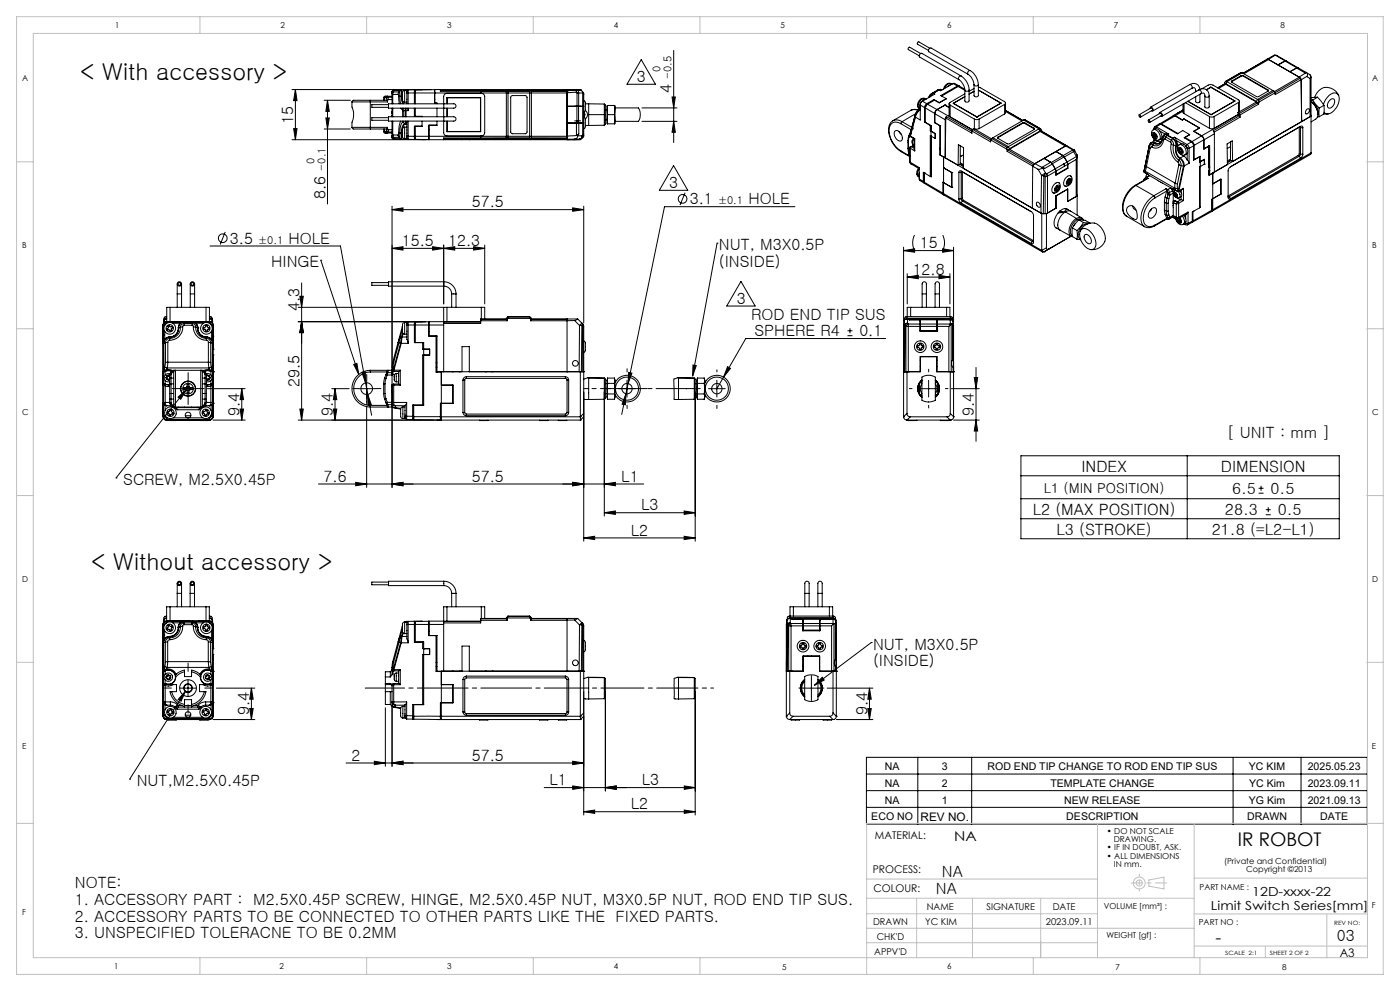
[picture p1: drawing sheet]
<svg xmlns="http://www.w3.org/2000/svg" width="420mm" height="297mm" viewBox="0 0 420 297" stroke-linecap="round" stroke-linejoin="round" font-family="sans-serif">
<defs><g id="words">
<g font-size="7">
<text x="24.1" y="24">&lt; With accessory &gt;</text>
<text x="27.4" y="170.7">&lt; Without accessory &gt;</text>
</g>
<text font-size="5.6" x="371.3" y="253.5">IR ROBOT</text>
<g font-size="4.7">
<text x="191.1" y="24.5">3</text>
<text x="201.5" y="27.8" transform="rotate(-90 201.5 27.8)">4</text>
<text x="88" y="37" transform="rotate(-90 88 37)">15</text>
<text x="97.6" y="59.6" transform="rotate(-90 97.6 59.6)">8.6</text>
<text x="200.8" y="56.3">3</text>
<text x="141.6" y="62.1">57.5</text>
<text x="206.9" y="61.3">3.1</text>
<text x="224.5" y="61.3">HOLE</text>
<text x="69" y="73">3.5</text>
<text x="86.6" y="73">HOLE</text>
<text x="120.6" y="73.8">15.5</text>
<text x="134.5" y="73.8">12.3</text>
<text x="215.7" y="75">NUT, M3X0.5P</text>
<text x="275.9" y="74.4">15</text>
<text x="81.4" y="80.1">HINGE</text>
<text x="215.7" y="80">(INSIDE)</text>
<text x="273.8" y="82.4">12.8</text>
<text x="89.8" y="93.3" transform="rotate(-90 89.8 93.3)">4.3</text>
<text x="221" y="91">3</text>
<text x="225.3" y="95.8">ROD END TIP SUS</text>
<text x="226.3" y="100.8">SPHERE R4</text>
<text x="257.8" y="100.8">0.1</text>
<text x="89.8" y="115.9" transform="rotate(-90 89.8 115.9)">29.5</text>
<text x="71.9" y="124.6" transform="rotate(-90 71.9 124.6)">9.4</text>
<text x="99.9" y="124.6" transform="rotate(-90 99.9 124.6)">9.4</text>
<text x="292.2" y="124.6" transform="rotate(-90 292.2 124.6)">9.4</text>
<text x="368" y="131.3">[ UNIT : mm ]</text>
<text x="324.5" y="141.5">INDEX</text>
<text x="366.3" y="141.5">DIMENSION</text>
<text x="37" y="145.4">SCREW, M2.5X0.45P</text>
<text x="97.1" y="144.4">7.6</text>
<text x="141.6" y="144.4">57.5</text>
<text x="186.4" y="144.4">L1</text>
<text x="369.6" y="148">6.5</text>
<text x="381.2" y="148">0.5</text>
<text x="192.4" y="153">L3</text>
<text x="309.8" y="154.4">L2 (MAX POSITION)</text>
<text x="367.5" y="154.4">28.3</text>
<text x="383.3" y="154.4">0.5</text>
<text x="189.2" y="160.5">L2</text>
<text x="317" y="160.4">L3 (STROKE)</text>
<text x="363.5" y="160.4">21.8 (=L2-L1)</text>
<text x="261.9" y="194.7">NUT, M3X0.5P</text>
<text x="261.9" y="199.7">(INSIDE)</text>
<text x="74.8" y="214.4" transform="rotate(-90 74.8 214.4)">9.4</text>
<text x="260.2" y="214.4" transform="rotate(-90 260.2 214.4)">9.4</text>
<text x="105.4" y="228">2</text>
<text x="141.6" y="228">57.5</text>
<text x="41" y="235.6">NUT,M2.5X0.45P</text>
<text x="164.8" y="235.4">L1</text>
<text x="192.5" y="235.4">L3</text>
<text x="189.3" y="242.6">L2</text>
<text x="282.6" y="262.7">NA</text>
<text x="22.5" y="266.2">NOTE:</text>
<text x="280.8" y="268">NA</text>
<text x="22.5" y="271.2">1. ACCESSORY PART : M2.5X0.45P SCREW, HINGE, M2.5X0.45P NUT, M3X0.5P NUT, ROD END TIP SUS.</text>
<text x="22.5" y="276.2">2. ACCESSORY PARTS TO BE CONNECTED TO OTHER PARTS LIKE THE FIXED PARTS.</text>
<text x="22.5" y="281.2">3. UNSPECIFIED TOLERACNE TO BE 0.2MM</text>
<text x="364.7" y="282.6">-</text>
<text x="401.1" y="282.1">03</text>
</g>
<g font-size="4.1">
<text x="313.1" y="147.7">L1 (MIN POSITION)</text>
<text x="286.3" y="252.1">NA</text>
</g>
<g font-size="3.7">
<text x="375.7" y="268.4">12D-xxxx-22</text>
<text x="363.3" y="272.6">Limit Switch Series[mm]</text>
</g>
<g font-size="3.5">
<text x="276.2" y="246">REV NO.</text>
<text x="401.9" y="286.9">A3</text>
</g>
<g font-size="3.3">
<text x="198.2" y="21.5" transform="rotate(-90 198.2 21.5)">0</text>
<text x="201.5" y="23.5" transform="rotate(-90 201.5 23.5)">-0.5</text>
<text x="94.4" y="49.1" transform="rotate(-90 94.4 49.1)">0</text>
<text x="97.6" y="51.1" transform="rotate(-90 97.6 51.1)">-0.1</text>
<text x="215.4" y="61.3">±0.1</text>
<text x="77.5" y="73">±0.1</text>
</g>
<g font-size="3.2">
<text x="265.4" y="230.9">NA</text>
<text x="282.6" y="230.9">3</text>
<text x="296.3" y="230.9">ROD END TIP CHANGE TO ROD END TIP SUS</text>
<text x="374.7" y="230.9">YC KIM</text>
<text x="392.3" y="230.9">2025.05.23</text>
<text x="265.5" y="235.9">NA</text>
<text x="282.6" y="235.9">2</text>
<text x="315.1" y="235.9">TEMPLATE CHANGE</text>
<text x="374.8" y="235.9">YC Kim</text>
<text x="392.3" y="235.9">2023.09.11</text>
<text x="261.4" y="245.9">ECO NO</text>
<text x="265.5" y="240.9">NA</text>
<text x="282.6" y="240.9">1</text>
<text x="319.3" y="240.9">NEW RELEASE</text>
<text x="319.9" y="245.9">DESCRIPTION</text>
<text x="374.1" y="245.9">DRAWN</text>
<text x="374.7" y="240.9">YG Kim</text>
<text x="392.3" y="240.9">2021.09.13</text>
<text x="396" y="245.9">DATE</text>
<text x="262.5" y="251.3">MATERIAL:</text>
<text x="261.8" y="261.5">PROCESS:</text>
<text x="262" y="267.3">COLOUR:</text>
</g>
<g font-size="2.8">
<text x="278" y="272.6">NAME</text>
<text x="295.9" y="272.6">SIGNATURE</text>
<text x="315.8" y="272.6">DATE</text>
<text x="261.9" y="277.1">DRAWN</text>
<text x="263" y="281.8">CHK'D</text>
<text x="277.5" y="277.1">YC KIM</text>
<text x="313.8" y="277.2">2023.09.11</text>
<text x="262.3" y="286.2">APPV'D</text>
</g>
<g font-size="2.5">
<text x="34.6" y="8.4">1</text>
<text x="84.2" y="8.4">2</text>
<text x="134.2" y="8.4">3</text>
<text x="184.2" y="8.4">4</text>
<text x="234.2" y="8.4">5</text>
<text x="284.2" y="8.4">6</text>
<text x="334.2" y="8.4">7</text>
<text x="384.2" y="8.4">8</text>
<text x="6.7" y="24.4">A</text>
<text x="411.7" y="24.4">A</text>
<text x="6.7" y="74.4">B</text>
<text x="411.7" y="74.4">B</text>
<text x="6.7" y="124.4">C</text>
<text x="411.7" y="124.4">C</text>
<text x="6.7" y="174.4">D</text>
<text x="411.7" y="174.4">D</text>
<text x="6.7" y="224.4">E</text>
<text x="411.6" y="224.5">E</text>
<text x="332.1" y="249.9">• DO NOT SCALE</text>
<text x="332.1" y="254.8">• IF IN DOUBT, ASK.</text>
<text x="332.1" y="257.3">• ALL DIMENSIONS</text>
<text x="334.1" y="252.4">DRAWING.</text>
<text x="334.1" y="259.8">IN mm.</text>
<text x="367.2" y="259">(Private and Confidential)</text>
<text x="373.8" y="261.5">Copyright ©2013</text>
<text x="359.9" y="266.7">PART NAME :</text>
<text x="6.7" y="274.4">F</text>
<text x="331.1" y="272.4">VOLUME [mm³] :</text>
<text x="411.6" y="272.2">F</text>
<text x="332" y="281.1">WEIGHT [gf] :</text>
<text x="359.6" y="277.3">PART NO :</text>
<text x="34.3" y="290.5">1</text>
<text x="83.9" y="290.5">2</text>
<text x="134.2" y="290.4">3</text>
<text x="184.2" y="290.4">4</text>
<text x="234.6" y="290.6">5</text>
<text x="284.2" y="290.4">6</text>
<text x="334.6" y="290.6">7</text>
<text x="384.6" y="290.6">8</text>
</g>
<g font-size="1.7">
<text x="400.3" y="277.2">REV NO:</text>
<text x="367.6" y="286.2">SCALE 2:1</text>
<text x="380.9" y="286.2">SHEET 2 OF 2</text>
</g>
</g></defs>
<g fill="none" stroke="#000" stroke-width=".3">
<path d="M192.4 17.9l4.2 7.4h-8.5zM202.1 15.1v27.6M276.2 16l-3.3-1.9a.48 .48 0 0 0-.4 .7l3.3 1.9M278.9 14.5l-3.2-1.9a.46 .46 0 0 0-.4 .7l3.3 1.8M380 17.8h.6M380.3 17.7l.3 .1M380.6 17.8l9.2 5.3M380.6 17.8l2.8 1.6 2.1-1.2M380.6 17.8l-7.4 4.3M382.1 16.6h.9M382.1 16.6l-2 1.2M382.4 16.6l-1.8 1.2"/>
<path d="M382.4 16.6h.3M382.4 16.6h-.3M382.7 16.6h.3M382.7 16.6l2.8 1.6M383 16.6l2.9 1.7M385.5 18.2l.4 .1M385.5 18.3l-2.1 1.2 3.5 2 1.8-1M385.5 18.3l3.5 2M385.9 18.3h-.4M385.9 18.3l3.5 2M87.6 26.8h41.9M88.1 38.6h1l-.5 3.3z"/>
<path d="M88.6 26.8l.5 3.4h-1zM88.6 26.8v15.1M97.3 30.1h7.8M97.3 38.7h7.8M97.8 35.3h1l-.6 3.4zM98.2 30.1l.6 3.3h-1zM98.2 30.1v31M105.6 38.2l.4 .5h5.1M105.6 30.5v1.6a5.8 5.8 0 0 1 0 4.5v1.6M105.6 30.5h5.5M105.6 38.2h5.5M111.1 30.1h-5.1l-.4 .4"/>
<path d="M111.1 30.1v.4M111.1 38.2v.5M111.1 30.1h5l.1 .4M111.1 38.2h5.1M111.1 30.5v7.7M111.1 30.5h5.1M115.1 29.2h.3M115.1 39.5h.3M115.1 39.5l.1 .3 .6 .1M115.1 29.2v.9M115.1 38.7v.8M115.4 39.5l.4 .4"/>
<path d="M115.4 29.2v.9M115.4 38.7v.8M115.4 29.2h.4M115.4 39.5h.4M115.8 29.2l.2 .2M115.8 39.5l.3 .4 .2-.3M115.8 28.9l-.4 .3M115.8 28.9l-.6 .1-.1 .2M115.8 39.9h1.8M115.8 28.9h1.8M116 39.3l.3 .3M116 39.3l-.2 .2"/>
<path d="M116 29.4l.2 .9M116.2 28.9l-.4 .3M116.2 28.9l.1 .2M116.2 28.9h.1M116.2 38.4l.4 .5M116.2 38.2l-.1 .5h-5M116.2 30.3v.2M116.2 38.2v.2M116.2 38.4l-.2 .9M116.3 29.1l-.3 .3M116.3 29.1l.3 .7M116.3 29.1h1.3"/>
<path d="M116.3 39.6h1.3M116.6 31.4h-5.1v.8h5.1M116.6 35.3h-5.1v.8h5.1M116.6 29.8l-.4 .5M116.6 38.9h1M116.6 29.8h1M116.6 38.9l-.3 .7M117.6 28.1l.2 .2M117.6 27.5h.1M117.6 27.5v3.6M117.6 32.4v2.6M117.6 36.3v4.9"/>
<path d="M117.6 33.3v.8M117.6 34.7l-.1 .3M117.8 28.3h1.6M117.8 28.3v2.8M117.8 32.4v2.6M117.8 36.3v4.2M117.9 27.2l-.3 .5M117.9 27.2h.1M117.9 27.2l-.3 .7M117.9 27.2v.2M117.9 27.4l.2 .1M117.9 27.4l-.3 .6"/>
<path d="M118 27.1l-.1 .1M118.1 27l-.5 .5M118.1 27.5l-.3 .8M118.1 27h.1M118.1 27.5h1.6M118.2 27l-.3 .2M118.2 27l-.2 .1M119.4 28.3l.2 .6M119.6 39.9l-.2 .6M119.6 39.9h.3M119.6 28.9h.3M119.6 28.9l.2 2.2"/>
<path d="M119.7 27.5l.2 1.4M119.7 27.5l-.3 .8M119.9 39.9l-.2 1.3M119.9 28.9l.3 2.2M119.9 39.9h.5M119.9 28.9h.5M120.2 27.1l.2 1.8M120.2 36.3l-.5 1.5-.1 2.1M120.2 32.4l.5 .4M120.2 27.1l-.5 .4M120.2 27.1h-2.2M120.3 27h.1"/>
<path d="M120.4 27h.1M120.4 27l-.2 .1M120.4 28.9h.2M120.4 39.9h.2M120.4 39.9l-.2 1.8M120.4 28.9l.5 2.2M120.4 27l.2 1.9M120.6 28.9l.2 1.4 .3 .8M120.6 39.9l-.2 1.8M120.6 39.9h.2M120.6 28.9h.2M120.7 32.8l.1 .4"/>
<path d="M120.7 36.3l.2 .4M120.7 32.4v.4M120.8 39.9v1.3l.6 .4M120.8 33.2h.3M120.8 33.2v1.8M120.9 36.7a3.3 3.3 0 0 0-1 3.2M120.9 36.7l.6 .5M121.1 32.4v.8M121.1 36.3l-.2 .4M121.1 33.2h.5M121.1 33.2v1.8M121.4 38.1l-.6 .4v1.4"/>
<path d="M121.4 27.1l-.3 .1a2.99 2.99 0 0 0-.3 2.6l.1 .5 .5 .3M121.4 27.1h.7v.2M121.4 38.1v3.5M121.4 27.1v3.5M121.4 38.1h.7M121.4 30.6h.7M121.5 37.2h.1M121.5 37.2l-.4 .1-.4 .6-.3 2M121.5 37.3a2.04 2.04 0 0 0-.9 2v.6M121.5 37.2l.6 .1M121.6 37.2l-.1 .1M121.6 33.2h.2"/>
<path d="M121.6 32.4v.8M121.6 36.3l-.1 .9M121.6 33.2v1.8M121.8 36.3l-.1 .9M121.8 32.4v.8M121.8 33.2h.6M121.8 33.2v1.8M122 26.9h.1M122.1 27.9v3.2M122.1 27.3l.3-.4v4.2M122.1 27.3v.6M122.1 27.9h2.5"/>
<path d="M122.3 36.3l-.2 .4v4.1M122.3 32.4l.1 .8M122.4 36.3v5.5M122.4 32.4v.8M124.3 26.9v4.2M124.3 32.4v2.5h2.3M124.3 26.9h2.3M124.3 27.4h.3M124.3 26.9l-6.1 .1M124.6 27.9h5.8M124.6 27.9v3.2M124.6 32.4v2.5"/>
<path d="M124.6 37.8v3M124.6 34.9l2 .1M126.6 37.8h-2.3v4M126.6 36.3v1.5h-2M128.7 38.9h.1M130.4 26.9h-5.8v1M130.4 26.9v1M130.4 29.8h.1M130.4 27.9h13.8M130.4 31h.7M130.4 27.9v3.1M130.4 30.7h.1"/>
<path d="M130.4 30.8v.2M130.5 30.8h.1M130.5 26.8v4.1h.6v.2M131.1 36.3v1.3h-2.4v4.3M131.1 32.4v2.6M131.1 37.5h-2.4v3.3M132.1 26.8v.6h19.8M132.1 27.1h20.1M133.1 36.3v3.5a.96 .96 0 0 0 1 .9h10.3M133.1 32.4v2.6M133.1 31.1h2.7a.71 .71 0 0 1 1 .7 .71 .71 0 0 1-1 .6h-2.7M133.1 35h2.7a.71 .71 0 0 1 1 .6 .71 .71 0 0 1-1 .7h-2.7"/>
<path d="M133.1 31.1h-16.5v1.3h16.5M133.1 35h-16.5v1.3h16.5M133.1 31.1v1.3M133.1 35v1.3M134.1 31.1v-1.9h10.1v10.3h-10.1v-3.2M134.1 32.4v2.6M134.1 29.3h10M134.1 39.4h10M134.2 29.3v1.8M134.2 32.4v2.6M134.2 36.3v3.1M144.1 29.2v10.3"/>
<path d="M144.1 35.9h.1M144.1 31.8h.1M144.2 27.1h.1M144.2 27.1v.9M144.4 28h-10.3a.96 .96 0 0 0-1 1v2.1M144.4 28a1.02 1.02 0 0 1 1 1v10.8a1.02 1.02 0 0 1-1 .9M151.9 27.4v13.9M152.3 27.1l-.4 .3M152.3 27.1l.1 .3M152.3 27.1h6.7M152.4 27.4v13.9M152.4 27.4h6.5"/>
<path d="M153.4 28.8l.3-.2h3.9l.5 .4v10.5l-.3 .5-4.1 .1-.5-.3zM158.9 27.4v13.9M159 27.1l-.1 .3M159 27.1h.2M159.2 27.1l.2 .3M159.2 27.1h.1M159.2 27.1h10.9M159.4 27.4v13.9M159.4 27.4h10.7M170.1 27.4v.5M170.1 27.4h.1M170.1 27h2.8"/>
<path d="M170.1 27v.9M170.1 31.8h5M170.1 27.9v12.9M170.1 27.9l-25.7 .1M170.1 36.8l2.5 .1M170.1 36.9h2.8M172.4 36.2h1.8M172.6 31.9h1M172.6 36.9h.5M172.6 31.9h-2.5M172.6 31.8v.1M172.6 36.9h.1"/>
<path d="M172.9 27h.4M172.9 27.7l.2 .2M172.9 27v.7M172.9 27.7l-2.8 .2M172.9 36.9h2.2M172.9 36.9v3.7M173 36.5h.4M173.1 36.9h.5M173.1 27.9h.5M173.1 27.9v9M173.2 31.8v.1M173.2 36.9h.1"/>
<path d="M173.3 27l.3 .9M173.3 27h.9M173.6 31.9h1.5M173.6 31.9v5M173.6 27.9h1.2M173.6 27.9v4M173.6 36.9v3.2M174 26.9h-3.5l3.7 .1M174 26.9l.2 .1M174 26.9l-3.9 .1M174 26.9h.1M174.1 26.8l-43.7 .1"/>
<path d="M174.2 31.8v.1M174.2 36.9h.1M174.2 27l.6 .5M174.2 27h.1M174.8 27.5v.4M174.8 27.5l.2 .4M174.8 27.9h.2M174.8 27.9v12.6M175 27.9l.1 .4M175.1 30.1l.1 .1a2.9 2.9 0 0 1 .4 2.6l-.1 .5-.4 .3M175.1 35.1l.1 .1a2.9 2.9 0 0 1 .4 2.6l-.1 .5-.4 .3M175.1 33.7a.81 .81 0 0 1 0 1.3"/>
<path d="M175.1 36.8l-1.5 .1M175.1 27.9v12.9l-.5 .6M175.6 33.1a1.53 1.53 0 0 1 0 2.5M175.6 31.1h1M175.6 37.6h1M176.6 34.4v3.2M176.6 34.4h4.7M176.6 31.1v3.3M176.6 31.1l4.7 .1M181.3 31.2a2.05 2.05 0 0 1 .3 2.1v1.1M181.3 34.4v3.1M181.3 31.2v3.2"/>
<path d="M181.3 34.4h.3M181.3 37.5l-4.7 .1M181.6 34.4v2.8l-.3 .3M181.6 32.9h.5M181.6 35.9h.5M182.3 34.4v2.7M182.3 37.1l-.2-.2 .1-5.3h2.2l.1 5.3-.2 .2M182.3 31.6v2.8M182.3 34.4h2M182.3 37.1h2M184.3 31.6v2.8M184.3 34.4v2.7"/>
<path d="M184.5 32.6a.7 .7 0 0 1 1.1-.3h4.8a1.2 1.2 0 0 1 1.3 .3 1.2 1.2 0 0 1 .4 1.2l-.1 1.6a1.18 1.18 0 0 1-1.7 1h-5.7l-.1-.3M192.6 36.4h10.5M192.6 32.3h10.5M201.6 29.1h1l-.5 3.2zM202.1 36.4l.5 3.2h-1zM268.4 39.3a1.4 1.4 0 0 1 2 1 1.16 1.16 0 0 1-.4 2 2.35 2.35 0 0 1-1.6-3zM269.7 39.5l.7 .8M270.3 37.1a2.18 2.18 0 0 0-2.5-.3 2.18 2.18 0 0 0-1.1 2.3 7.8 7.8 0 0 0 3.6 6.1M270.3 37.1l3.1 1.8M270.6 36.5a2.53 2.53 0 0 0-2.9-.2 2.53 2.53 0 0 0-1.1 2.7 8.5 8.5 0 0 0 3.8 6.5M270.6 36.5l-.3 .6M270.6 36.5l2.9 1.7"/>
<path d="M273.2 39.6l-.3 .5M273.2 39.8h.1M273.2 39.8l-.2 .7M273.2 39.8l-.2 .8M273.2 33.1l.8-.3 1.4 .3M273.2 33.1l-5.3 3.1M273.4 38.6l-.2 1.2M273.5 38.5l-.3 1.3M273.5 38.5l-.1 .1M274.6 35v.1M274.6 34.4v.6M274.6 35l-1.6 5.6"/>
<path d="M274.6 34.3l-1.2 4.3M274.6 34.3v.1M274.6 35.1l-1.5 5.7M274.6 34.1l-4 2.4M275.6 33l-.6 .5-.4 .9M275.7 33l.3-.3-.4 .3-1.3-.2-1.1 .3M275.7 33l-.7 .6-.4 .8M275.7 33h-.1M276 32.9a3.4 3.4 0 0 0-1.4 2.1M276 32.9h.1M276 32.9l-.3 .1M276.1 32.9l-1 1-.5 1.2"/>
<path d="M276.1 32.8l-.1 .1M276.7 30.3l-.4 .5-.2 .7 1.3 .7M276.7 30.3l-.6 .8v4.9l-1.5-.9M276.7 30.3l1.3 .8M277.4 32.2v4.4M277.4 36.6l1.7 1M277.6 29.6a1.82 1.82 0 0 0-2 .8 1.82 1.82 0 0 0 .2 2.2M277.6 29.6l.2 .1-.7 .2-.5 .5M277.6 29.6a2.03 2.03 0 0 0-1.8 3l.3 .1-.2-.5 .2-.9M277.6 32.3l2.8 1.7M277.6 36.4l-.2 .2M277.6 32.3v4.4l1.8 1v1.6l1.2 .7"/>
<path d="M278 31.5l-.3 .5M278 31.1l-.5 .6-.1 .5M278.2 31.3l2.9 1.5M278.2 31.3l-.6 1M278.7 29.2h-.1M279.1 37.6v1.6M279.1 39.2l.2 .1M279.2 37.6h-.1M279.3 39.3l1.2 .8M279.3 37.6v1.5M279.3 39.3v13.5M279.3 39.1l-.2 .1"/>
<path d="M279.3 39.1h.1M279.5 28l-.5 .5-.4 .8M279.5 28l-.6 .7-.2 .5M279.5 28v.1M279.9 27.9h.1M279.9 27.9l-1 1.2M279.9 27.9l-.4 .1M280 27.9l-1 1.1M280 27.9l.5 .3-3.8 2.1M280.2 29.8v.3M280.2 29.8l1.6 1M280.2 29.8l-2.2 1.3"/>
<path d="M280.4 36.8h.1M280.4 36.8l1.7 .9v8.8l1.5 .8M280.4 34v2.8M281.1 32.8l-.4 .5-.3 .7M281.1 32.8l-.5 .6-.2 .7 3.2 1.8M281.1 32.8l10.6 6.1M281.3 27.1l-1.8 1M281.4 27l-.2 .1M281.4 27l-.1 .1M281.6 26.9h.1M281.6 26.9l-1.7 1M281.6 26.9l-.3 .2"/>
<path d="M281.7 26.9l-1.7 1M281.8 30.8l-1.4-.8-2.2 1.3M281.9 26.8h.5M281.9 26.8l-.5 .2M281.9 37.6h.1M281.9 26.8l-.3 .1M281.9 37.6v8.8M282.7 26.9h-1M283.5 31.5h.1M283.5 31.5l-2.4 1.3M283.5 31.5l1.2 .7M283.6 35.9v11.4"/>
<path d="M283.7 35.4l7.9 4.5v-.6M283.7 35.4l-.1 11.9M283.9 29.6l-2.1 1.2M283.9 29.6h.1M283.9 35l-.3 .9M283.9 35l-.2 .4M283.9 35l7.7 4.4M284.7 31.1v3.5l.3 .4M285 31.5v3.5M285 31.5l7.3 4.2M285 35l6.7 3.9M285.3 25.1a1.76 1.76 0 0 0-2.2 1.6"/>
<path d="M285.3 25.1a1.78 1.78 0 0 0-1.9 1.4M285.3 25.1l.3 .1M285.5 25.3l-.7 .2-.5 .5M285.9 25h.5l1.3 .7M285.9 25l-3.7 2.2-.5-.3M285.9 25l1.3 .8M286 31h.1M286 31l7.1 4M287.2 25.8l.6 .1M287.2 25.8l-5 2.8 1.7 1M287.4 25.9l2.1 1.2M287.4 25.9l-4.9 2.9"/>
<path d="M287.7 23.9a4.2 4.2 0 0 1 1.8 3.1M287.9 25.9h-.5M287.9 25.9l1.5 .8M288.3 22.8a5.1 5.1 0 0 1 2.4 4.2M288.3 22.8l-11.8-6.8a.74 .74 0 0 0-.6 1.1l11.8 6.8M288.3 22.8a.74 .74 0 0 0-.6 1.1M289.5 27v3.2a.71 .71 0 0 0 1.2 0v-3.2M289.5 28.1l-4.7 2.8v.4l.2 .2M289.5 27a.75 .75 0 0 0 1.2 0M289.5 29l-3.5 2 7.1 4.1M290.4 22.3a4.4 4.4 0 0 1 1.8 3.1M291 21.2a5.2 5.2 0 0 1 2.5 4.2"/>
<path d="M291 21.2l-11.7-6.8a.74 .74 0 0 0-.6 1.1l11.7 6.8M291 21.2a.72 .72 0 0 0-.6 1.1M291.6 39.3l5.6 3.2v-.6M291.8 38.8l-.2 .5M291.8 38.8l5.4 3.1M292.2 25.4v3.2a.74 .74 0 0 0 1.3 0v-3.2M292.2 25.4a.78 .78 0 0 0 1.3 0M292.2 27.3l-1.5 .9 1.5-.8M292.2 26.5l-1.5 .9M292.3 38.6l-.5 .2M292.3 38.6l.7 .1 .7-.1M292.3 35.7l.7 .2 .7-.2"/>
<path d="M292.3 38.6l5.1 3M292.3 35.7v2.9M293.1 35v.1M293.5 26.1l7.9 4.4 .3 .4-.3 .4M293.7 35.7v2.9M300.2 30.9l-7.1 4.1M300.2 30.9v.1M300.2 30.9l-6.7-3.9 6.8 3.9-7.2 4.2M301.4 34.1l-7.7 4.5M301.4 31.3l-7.7 4.4M301.4 31.3v2.8M301.7 30.9v2.8l-.3 .4"/>
<path d="M301.7 33.4l4.9 2.9M301.7 33.1l5.2 3M306.7 36.8h.7M306.7 37h.7M306.7 36.8l-7.3 4.3M306.7 37l-7.3 4.2M306.7 36.8v.2M307.1 36l-9.2 5.3M307.1 36l4.6 2.6M307.4 35.9l-.3 .1M307.4 35.9l4.7 2.7M307.4 35.9l4.6 2.6"/>
<path d="M307.4 36.8l2.8 1.6M307.4 37l2.8 1.6M307.4 36.8v.2M310.2 38.4v.4l-7.5 4.3h-.5l-2.9-1.7 .1-.3M310.2 38.6l.1 .2M310.2 38.4v.2M311.7 38.6l-9.2 5.4M311.7 38.6l.3 .7M312 38.5l-.3 .1M312 38.5l.4 .8M312 39.3h.4M312 39.4l-9.1 5.3"/>
<path d="M312 39.4l7.6 4.4M312 39.3l-9.1 5.3M312.4 39.3l-.4 .1M312.4 39.3h.1M312.4 39.3l7.6 4.4M312.4 39.3l7.5 4.4M341.7 34.4l3.6-2.1 .4 .3v.5l-3.5 2M341.7 34.4a.41 .41 0 0 1 .5 .2 .41 .41 0 0 1-.1 .5l-.4-.2zM344.5 36l3.6-2.1 .3 .3v.4l-3.5 2.1M344.5 36h.1a.38 .38 0 0 1 .4 .3 .38 .38 0 0 1-.2 .4l-.3-.4zM345 32.5l.1-.3a.61 .61 0 0 1 .7 .3 .61 .61 0 0 1-.1 .8l-.3-.1M345.8 39.7a1.23 1.23 0 0 1 1.1 .7 1.23 1.23 0 0 1 0 1.3 1.35 1.35 0 0 1-1.1-2z"/>
<path d="M346 38.9a1.83 1.83 0 0 0-.2 2.1 1.83 1.83 0 0 0 1.9 .9M346 38.9a1.73 1.73 0 0 1 2.5 1.5v.9l-.8 .6a2.05 2.05 0 0 0-1.7-3zM346.6 38.5l.1 .1M346.9 38a.39 .39 0 0 0-.5 0 .39 .39 0 0 0-.1 .4v.3l.3-.2M346.9 38l3.7 2.2M346.9 38l-.3 .5M347.8 34.1v-.2a.61 .61 0 0 1 .8 .2 .61 .61 0 0 1-.2 .8l-.2-.1M347.9 39.3l1.7 .9M348 37.1h.4M348.2 37.2h-.5l-1.3 .8M348.2 37.2l-1.3 .8M348.2 37.2l5 2.9 1.6-1 2.1 1.2"/>
<path d="M348.4 37.1l5 2.9M352 34.7h.5M352 34.7l-4.1 2.4M352.5 34.7l-4.1 2.4M352.5 34.7l2.2 1.3 .5-.3 4.6 2.6M352.6 34.7h-.7M352.6 34.7l2.1 1.2M353.4 33.9l-1.4 .7M354.7 35.9v.1M354.9 31.2v2.4l.3 .4M354.9 33l-1.6 .9M354.9 33.3l-2.3 1.4"/>
<path d="M355.1 35.6l4.8 2.8M355.1 35.6l-.4 .3M355.1 35.6v.2M355.2 34l7.6 4.4M355.2 31v3M355.6 30.8l7.2 4.1M356.3 30.4l7 4M356.9 25.4a1.92 1.92 0 0 1 3.1 1.4M356.9 25.4a.76 .76 0 0 1 .6 1.1M356.9 25.4l-11.7 6.7M357.5 26.5a.69 .69 0 0 1 .9-.1 .69 .69 0 0 1 .3 .8M357.5 26.5l-11.7 6.8"/>
<path d="M358.2 39.3v.1M358.2 39.3l2.3 1.4M358.7 27.2l.2 .2M358.7 27.2v.3M359.7 26.9a1.95 1.95 0 0 1 2.1-.1 1.95 1.95 0 0 1 1 1.9M359.7 26.9a.76 .76 0 0 1 .6 1.2M359.7 26.9l-11.8 6.8M359.8 38.3v.1M359.8 38.3l-1.7 1.1 2.4 1.3M359.9 38.4l-1.7 .9M360 28.3v2.1a.75 .75 0 0 1-1.3 0v-1.4M360.3 28.1a.69 .69 0 0 1 .8-.2 .69 .69 0 0 1 .4 .8"/>
<path d="M360.3 28.1l-11.7 6.8M360.5 26.6l2-1.1 .7-.2 .7 .2 7.6 4.4 .3 .4-.3 .4M361.5 28.7v3.3a.78 .78 0 0 0 1.3 0v-3.3M361.5 28.7a.74 .74 0 0 0 1.3 0M362.8 38.4l.7 .2 .7-.2M362.8 34.9l.7 .2 .7-.2M362.8 34.9v3.5M363.3 26.1l7.2 4.2-7.2 4.1M363.3 26.1l-1.3 .8 1.3-.7M363.3 26.2l7.1 4.1M363.3 26.1v.1M363.3 34.4h.1"/>
<path d="M364.2 34.9v3.5M367.4 25.1l.3 .2M367.4 25.1h.1M367.4 25.1l-2.1 1.2M367.4 25.1v.1M367.7 25.1h-.3M367.7 25.3l9.2 5.3M367.7 25.1l9.2 5.3M367.7 25.3l-2.1 1.2M368.1 24.5h-.5l-.2 .6M368.1 24.5l9.2 5.3M368.1 24.5l-.4 .6"/>
<path d="M369.6 24.3l-.2 .2 .2 .2 7.5 4.3 .5-.1 2.8-1.6v-.4M369.6 24.4l-.2 .1M369.6 24.3v.1M370.4 30.3h.1M371.4 33.7l.4 .3M371.4 34.3l-7.2 4.1M371.4 34.3l.1 .1M371.4 33.7v.6M371.5 34.4l.3 .3M371.5 34.4l-11 6.3M371.5 30.7l-7.3 4.2M371.5 30.7v2.9"/>
<path d="M371.5 33.6l-.1 .1M371.8 34l.2 .5M371.8 34.7l-7.8 4.5 .3 .9M371.8 34.7l.2 .4M371.8 30.3v2.9l-.3 .4M372 34.5v.6M372 35.1l-7.8 4.5M372.3 22.7h.7M372.3 22.9h.7M372.3 22.7l-2.7 1.6M372.3 22.9l-2.7 1.5M372.3 22.7v.2"/>
<path d="M372.4 21.7l.3 .1M372.4 21.7l-4.7 2.7M372.4 21.7l-.1 .1M372.7 21.8l-4.6 2.7M372.7 21.8l9.1 5.3M372.9 22l7.4-4.3zM373 22.7l7.4 4.2M373 22.9l7.4 4.2M373 22.7v.2M376.9 30.6l.3 .3M376.9 30.4l.3 .5M376.9 30.6l-5.4 3"/>
<path d="M377.2 30.9l.3 .1M377.2 30.9l-5.4 3.1M377.3 29.8l.3 .3M377.3 29.8l-.4 .6M377.5 31l.1 .2M377.5 31h.1M377.6 30.1l.1 .5M377.6 31.2l-5.6 3.3M377.6 31v.2M377.7 30.6l-.1 .4M380.4 27.1l.1 .2M380.4 26.9v.2"/>
<path d="M381.8 27.1l.4 .3M381.8 27.1l.8 .7M381.8 27.1l-4.5 2.7M382.2 27.4l.3 .4M382.2 27.4l-4.6 2.7M382.5 27.8l.1 .3M382.5 27.8l-4.8 2.8M388.7 20.5h.1M389 20.4l-2 1.1 2.8 1.6M389 20.4l2.6 1.5M389 20.3h.4M389 20.3l-.3 .2"/>
<path d="M389.4 20.3l.1 .1M389.5 20.4h-.5M389.5 20.4l2.3 1.3M389.8 38.1l.3 .2M389.8 23.1l.6 .8M389.8 38.1v7.9M389.8 23.1l-7.5 4.3M390.1 37.9a.42 .42 0 0 1 .5-.1 .42 .42 0 0 1 .2 .5M390.1 37.9l-21 12.1M390.1 37.9l-.3 .2M390.1 38.3h.7M390.1 38.3v7.9"/>
<path d="M390.3 23.9l-7.7 4.5v-.6M390.3 23.9l-.2-.5-7.5 4.4M390.3 23.9l.2 12.5M390.4 23.9l.1 12.5M390.8 38.3v7.9M391.6 21.9l-1.8 1.2M391.8 21.7l-.2 .2M391.8 21.7l.1 .1M391.9 33a.55 .55 0 0 1 .8-.3 .55 .55 0 0 1-.1 .9 .57 .57 0 0 1-.8 .5 .57 .57 0 0 1 0-1zM391.9 21.8l.4 .5-.3 .6M391.9 21.8l.9 .5M392 22.9l-1.6 1"/>
<path d="M392 22.9l1 .6M392.8 22.3a.89 .89 0 0 1 .2 1.2M392.8 22.3l.5 .8M393 35l-2.5 1.4M393 23.5v11.5M393.3 30.5a4.5 4.5 0 0 1 1.9 4.7l-.5 .5-1.4 .8M393.3 23.1l-.3 .4M393.3 34.5l-.3 .5M393.3 23.1v22.8M393.3 34.8l-29.5 17.1M393.8 30l1.9 2.4M393.8 30h-.5"/>
<path d="M395.3 29.1l1.9 2.5M395.3 29.1l-2 .2M395.3 29.1l-1.5 .9M395.4 34.1a3.5 3.5 0 0 0-2.1-3.6 4.5 4.5 0 0 1 2.1 3.7M395.7 32.4v2.6M395.7 35l-.5 .1M397 31.4a4.5 4.5 0 0 1 3.6-3.5 1.94 1.94 0 0 1 1 2.7 4.4 4.4 0 0 1-3.6 3.5l-.8-.5M397.2 34.1h1.3M397.2 31.6v2.5M397.2 31.6l-1.5 .8M397.2 34.1l-1.5 .9M399 30a.8 .8 0 0 1 1.1-.3 .8 .8 0 0 1 .2 1.2 1.43 1.43 0 0 1-1.9 1.3l-.1-.9z"/>
<path d="M401.6 28.7a3.8 3.8 0 0 0-3.8-2.5 3.8 3.8 0 0 0-3.4 3M117.6 41l.3 .5M117.6 41.2l.5 .5M117.6 40.7l.3 .6M117.6 40.8l.3 .8M117.6 41.2h.1M117.8 40.5l.3 .7M117.8 40.5l-.2 .1M117.8 40.5h1.6M117.9 41.6l.3 .1M117.9 41.5h.1M117.9 41.6h.1"/>
<path d="M117.9 41.3v.3M118 41.6l.2 .1M118 41.6l2.2 .1M118.1 41.2l-.2 .1M118.1 41.7h.1M118.1 41.2h1.6M118.2 41.7l4.2 .1M119.4 40.5l.3 .7M119.7 41.2l.5 .5M120.2 41.7h.2M120.4 41.7h-.1M120.4 41.7h.1"/>
<path d="M122 41.8h.1M122.1 41.4v.2h-.7M122.1 40.8v.6M122.1 40.8h2.5M122.1 41.4l.3 .4M122.4 41.8h1.9M124.3 41.3h.3M124.3 41.8h2.5M124.6 40.8h4.1M124.6 40.8v1h4.1M126.8 41.8h.1M126.8 41.8l.3 .1"/>
<path d="M128.7 40.8v1M128.7 40.8h15.5M128.7 41.8h.1M133.1 41.6h19.1M138.6 41.9h2.2M144.2 40.7v.6M144.2 41.3v.3M144.2 41.3h-11.1v.6M144.4 40.7l25.7 .1M151.9 41.3l.4 .3M151.9 41.3h-7.7M152.3 41.6h6.7"/>
<path d="M152.4 41.3l-.1 .3M152.4 41.3h6.5M158.9 41.3l.1 .3M159 41.6h.2M159.2 41.6h.1M159.4 41.3l-.2 .3M159.4 41.3h10.7M170.1 40.8v.5M170.1 41.3v.3h-10.9M170.1 40.8v.9M170.1 41.7l3.6 .1M171.8 41.8h1.7z"/>
<path d="M172.4 41.7h-2.3M172.4 41.7h1.4M172.9 40.6l-2.8 .2M173.3 40.7l-.3 .7-.6 .3M173.3 40.7h1.3M173.6 40.1l-.7 .5M173.6 40.1l-.3 .6M173.8 41.7l-.1 .1M174.4 41.5l-.7 .3M174.4 41.5l-.3 .4h-86.5M174.6 40.7a.88 .88 0 0 1-.8 1M174.6 40.7v.7"/>
<path d="M174.6 41.4l-.8 .3M174.6 41.4l-.2 .1M174.8 40.5h.3l-.3 .7zM174.8 40.5l-.2 .2M202.1 49.6l4.2 7.4h-8.5zM205.5 57.7l-1.5 3.8M270.3 45.2l.1 .3M270.3 45.2l2.5 1.5M270.4 45.5l2.5 1.4M272.4 44.4l.2 1.6M272.4 42.1l.1 .2M272.4 44.4l.1 .2"/>
<path d="M272.4 42.1v2.3M272.5 44.6l.2 1.4M272.5 42.3v2.3M272.6 46h.1M272.6 46l.3 1M272.6 40.8l-.2 1.3M272.6 40.8l.1 .3M272.7 41.1l-.2 1.2M272.7 46l.2 .7M272.9 47h.1M272.9 48.4l.4 .7M272.9 40.1l.1 .3"/>
<path d="M272.9 44.2l.1 .2M272.9 44.2l.1 4.4M272.9 40.1l-.3 .7M273 40.4h.1M273 40.4l-.3 .7M273 40.6l.2 .3M273 40.6l.1 .2M273 40.6h.1M273 48.6l.3 .5M273 48.6l2.8 1.6v3.4M273 44.4v4.2M273 44.4l1.4 .8"/>
<path d="M273.1 40.8l1.2 .8M273.1 40l-.1 .4M273.1 40.8l1.3 .8M273.3 43.9l-.4 .3M273.3 43.9l.1 .1M273.3 49.1l2.5 1.5M273.4 44l-.4 .4M273.4 44l.9 .4M274 43.6l-.8 .3M274 43.4l.3 .2M274 41.4v.2M274 43.4h.1"/>
<path d="M274 43.4v.2M274.1 41.5a1.32 1.32 0 0 0 0 2.1M274.1 43.7l-.7 .3M274.1 43.7h.1M274.1 43.6v.1M274.1 43.6h-.1M274.1 43.4v.3M274.3 42.8v.6M274.3 41.6l.1 3.6M274.3 41.6l-.5 .9 .2 .9M274.4 41.6h-.1M274.4 41.6v3.6"/>
<path d="M275.6 50.4a1.71 1.71 0 0 0 0 2.5M275.6 52.9l.2 .2M275.8 51.8v1.1M275.8 53.6l.2 .5M275.8 50.6a1.83 1.83 0 0 0-.2 2.3M275.8 53.6l1.2 .8M275.9 54.1l1.3 .8M277 54.4l.3 .5M277.2 54.3v.1M277.2 51.7v2.6M277.2 54.3h.1M277.2 54.6l5.7 3.3"/>
<path d="M277.2 54.6l.2 .4 5.7 3.4M277.2 51.8h.1M277.2 51.8v2.8M279.1 52.9l-2.1-1.3v2.8M279.3 52.8h.1M279.3 52.8l-.2 .1M279.4 40.8v12.2l-.3-.1M280.5 40.1v1.4M280.5 41.5l-1.4-.9v12.3M280.6 41.5h.1M280.6 40l-.1 .1M280.6 41.4l-.1 .1"/>
<path d="M280.6 40v1.5M281.9 46.4l1.2 .7M282.1 44.1v1M282.1 46.3l-.2 .1M282.9 57.9l.3 .5M283.1 58l.1 .5 29.6 17M283.1 50.3h.1M283.1 47l29.4 17M283.1 47v11M283.1 50.3l2.4 1.4M283.1 58l29.4 17.1M283.6 47.3l3.8 2.2"/>
<path d="M285.5 51.7h.1M285.5 56.1h.1M285.5 51.7v4.5l-2.4-1.5M285.5 56.1l-2.6-1.5v3.3M287.4 49.5l.1-6.1 1.6 .9-.1 6.1M287.7 59.6l.1 .5 .6 .8M287.7 51.7v7.9M287.7 51.7h.7M287.7 59.6h.7M287.9 49.2l1.1 .7M288 49.2l1 .5M288.1 48.8l.9 .6"/>
<path d="M288.1 49.2l-.7 .3M288.1 43.7v5.5M288.4 51.3l21.1 12.2 .6 1v8.1a.42 .42 0 0 1-.3 .4 .42 .42 0 0 1-.4 0M288.4 51.3a.44 .44 0 0 0-.5 0 .44 .44 0 0 0-.2 .4M288.4 59.6l.3 .6M288.4 51.3l.3 .2M288.4 51.7v7.9M288.7 59.4l.4 .6M288.7 51.5h-.2l-.1 .2M288.7 51.5v7.9M288.7 51.5l-.3 .2M288.7 59.4l-.3 .2"/>
<path d="M289.1 46.4l-.7 .4-.3-.2M297.3 42l-.1 .3M297.3 42l4.8 2.7M297.6 41.6l-.3 .4M297.6 41.6l4.6 2.6M297.9 41.3l-.3 .3M297.9 41.3l-.7 .6M297.9 41.3l4.6 2.7M299.4 41.2l-.1 .2M299.4 41.1v.1M302.1 44.7l.1 .5M302.2 45.4l7.6 4.4"/>
<path d="M302.2 44.2l-.1 .5M302.2 45.2v.2M302.2 45.2h.1M302.3 45.2l-.1 .2M302.5 45l-.2 .2M302.5 44l-.3 .2M302.5 45l7.6 4.4M302.5 44l.4 .6M302.9 44.7l-.4 .3M302.9 44.6l-.4 .4M302.9 44.7l7.5 4.4M309.8 49.8l1.6 .9"/>
<path d="M309.8 49.8l-.1 12.6 2.6 1.4M310.1 49.4l-.1 .1M310.4 49.1l-.3 .3M310.4 49.1l-.6 .7M310.4 49.1l2.2 1.1M311.4 50.7l1.1 1.9M312.5 52.6l.7 .1M312.5 52.6l-.2 11.2M312.6 50.2l.8 .3M312.8 50.3l-1.4 .4M312.8 50.3l.6 .2M312.8 50.3l.9 1.6"/>
<path d="M313.2 52.7l-.2 11.3-.7-.2M313.2 52.7l.3 .2M313.3 47.4l1.7 1.1M313.3 47.4v.1M313.5 52.9v11.1l.8-.2M313.7 51.9l-1.2 .7M313.7 51.9l-.5 .8M313.7 51.9l.3 .2M314 52.1l-.5 .8M314 52.1l.3 .7M314.3 52.8l-.8 .1M314.3 52.8v11"/>
<path d="M315 48.5l.3 .2M315 48.5h.1M315.2 48.6l.5 .6M315.2 48.6l-2.6 1.6M315.2 48.6l-2-1.1-2.8 1.6M315.3 48.7l.4 .4M315.7 49.1l.9 1.5M315.7 49.2l-2.3 1.3M315.7 49.2l.8 1.4M316.5 56.7l.4 .2M316.5 56.7v.3l.2-.1M316.5 56.8l.2 .1"/>
<path d="M316.5 50.6l.3 .7M316.5 50.6l-2.5 1.5M316.6 50.6l.2 .7M316.7 56.9h.2l.1 .4 .3-.2M316.8 52.3h.1M316.8 51.3l-2.5 1.5M316.8 51.3v1M316.8 58.7h.1M316.8 56.8h.1M316.8 45.4h.1M316.8 56.6v.2M316.8 58.7v3.7"/>
<path d="M316.8 56.6l.5 .3M316.8 56.8l.5 .3M316.8 45.4l2.1 1.2M316.9 55.8a.58 .58 0 0 1 .8-.3 .58 .58 0 0 1 .1 .9 .85 .85 0 0 1-.4 .9 .85 .85 0 0 1-1-.1l.1-.9zM317 55.8l.4 .3M317.1 56.2l-.3 .4M317.1 56.2l.4 .2M317.1 55.8l.2 .1M317.3 55.9l.1 .2 .3-.2v.4M317.3 55.9v-.2l-.3 .1-.1 .6-.4 .3M317.3 56v.1M317.3 56.9v.2"/>
<path d="M317.3 56.1l-.2 .1M317.3 56.1l.4 .2M317.5 54.7a1.84 1.84 0 0 1 .3 2.1 1.84 1.84 0 0 1-1.9 1M317.5 56.4l-.2 .5M317.7 56.3l-.2 .1M317.9 55a1.17 1.17 0 0 0-1.9 .6 1.44 1.44 0 0 0 .1 2.3h.3M318.9 46.7l.3 .3M318.9 46.7l-3.6 2M318.9 46.7l-2.1-1.3-3.5 2M318.9 46.6l.4 .5M319 49.1l.3 .2M319.2 47l-3.5 2.1"/>
<path d="M319.2 47l.9 1.6M319.3 49.3h.1M319.3 49.3v.4M319.3 47.1l.8 1.4M319.6 43.8l2.1 1M319.6 43.8l.4-.1 2.1 1.2M319.6 43.8l-9.2 5.3M319.6 43.8l-2.8 1.6M319.9 43.7l-.3 .1M319.9 43.7h.1M320 54.7l.3 .2M320 54.6l.4 .3"/>
<path d="M320 54.6v.4l.3-.1M320.1 48.6l.2 .7M320.1 48.6l-3.5 2M320.1 48.5l.3 .7M320.2 50.4h.2M320.3 54.9h.2v.3l.4-.1M320.3 56.7h.1M320.3 56.7l-3.5 2M320.3 49.3v1l-3.5 2M320.3 56.7v3.7l2.8-1.7M320.3 49.3l-3.5 2M320.4 54.8h.1"/>
<path d="M320.4 54.8l.5 .3M320.4 49.2v1.2M320.4 54.5v.3M320.4 54.5l.5 .3M320.4 50.4l-3.6 2.1v-1.2M320.4 53.8a.61 .61 0 0 1 .9-.3 .61 .61 0 0 1 .1 .9 .87 .87 0 0 1-.5 .9 .87 .87 0 0 1-1-.2v-.5zM320.5 53.8l.4 .2M320.6 54.1l-.2 .4M320.6 54.1l.5 .3M320.6 53.7l.3 .2M320.8 54h.1M320.8 54l-.2 .1"/>
<path d="M320.8 54l.5 .3M320.9 53.9l.1 .1 .3-.1v.4M320.9 53.9v-.3l-.4 .2v.4l-.5 .4M320.9 54.8v.3M321.1 54.4l-.2 .4M321.2 52.7a1.88 1.88 0 0 1 .1 2.1 1.88 1.88 0 0 1-1.8 .9M321.3 54.3l-.2 .1M321.4 52.9a1.5 1.5 0 0 0-2.2 1.4v1.3l.7 .2M321.7 45l.4 .4M321.7 44.8v.2M321.7 44.8l.4 .1M321.7 45l-2.8 1.6"/>
<path d="M322.1 44.9h.1M322.1 45.4l-2.8 1.7M322.1 45.4l.8 1.5M322.2 44.9l.2 .3M322.4 45.2l-.3 .2M322.4 45.2l.7 1.2v.4M322.9 47.8l-2.5 1.4M322.9 58.9l-2.6 1.5M322.9 47.8v11.1M322.9 46.9l.2 .3M322.9 46.9l-2.8 1.6M323.1 47.2l-.2 .6"/>
<path d="M323.1 46.8l-.2 .1M323.1 58.5l-.2 .4M323.1 46.8v.4M323.1 46.8h.1M323.1 46.8v17.7M340.5 55.6a7.7 7.7 0 0 0-3.5 8.1l1 1.1M340.5 55.6h.3M340.8 55.6a7.8 7.8 0 0 0-3.6 8.2l.8 1M340.8 55.6l5.3 3.1M343 54l.1 .1M343 54v.1M343.2 51.5l.4 .4"/>
<path d="M343.2 51.4v.1M343.2 51.3v.1M343.2 51.4l.3 .3M343.2 51.3h.1M343.2 51.4h.1M343.2 51.3v.2M343.4 50.8l.2 .5M343.4 50.8l-.2 .6M343.4 53.8l-.1 .2M343.5 53.4l-.5 .6M343.5 53.4l-.1 .4M343.5 51.7l1.3 1"/>
<path d="M343.5 51.7l.1 .2M343.6 49.6l.3 .3M343.6 49.6l-.2 1.2M343.6 51.3l8.9 5.1M343.6 51.3l-.1 .4M343.6 51.9l1.1 .8M343.9 49.9l-.3 1.4M343.9 49.9l8.6 5M344.1 53l-.1 .2M344.1 53v.1M344.2 52.3l-.3 .3-.1 .7M344.2 53.1v.3"/>
<path d="M344.2 53.1l.7-.5 6.4 3.7M344.2 53.1l-.7 .3M344.2 52.2v.1M344.2 53.4l.2 .1M344.2 53.4l-.8 .4M344.3 52.2l-.1 .1M344.4 52.9l-.3 .1M344.4 53.5l-3.9 2.1M344.4 53.5l-3.6 2.1M344.7 44.1l.4 .3M344.7 43.8l-1.5 7.5M344.7 43.8v.3"/>
<path d="M344.7 44.1l-1.1 5.5M345.1 44.4l-1.2 5.5M345.3 42.8l-.6 1M345.3 42.8l1 .1M345.6 44.1h-.4l-.1 .3M345.8 43.5l-.2 .6M345.8 43.5l-.6-.1-.5 .7M345.9 40.8h.2M346.1 40.8l.3 .4M346.1 40.1l-.1-.2h.3l.2 .5 .4 .1 .1 .4h-.1M346.1 40.1l-.1 .3h-.2l.1 .4M346.1 58.7l.4 .6"/>
<path d="M346.1 58.7a8 8 0 0 0-3.6 8.3l.9 .9M346.2 43l-1-.1-.5 .9M346.2 43l-.4 .5M346.3 40.3l.1 .3M346.3 41.7v.5M346.3 42.9l-.1 .1M346.3 42.9l.8 .2 .7-.2M346.3 40l-.2 .1M346.4 40.6h.1M346.4 40.6l-.5 .2M346.4 40.2l-.4 .2M346.4 41.2l.1 .2"/>
<path d="M346.5 59.3a6.9 6.9 0 0 0-3.1 7.8 2.11 2.11 0 0 0 3.1 .3M346.5 40.6l.4 .3M346.5 40.6l-.4 .2M346.7 41l-.3 .2M346.7 41.3l-.2 .1M346.8 40.9l.2-.1-.1 .1M346.9 40.9l-.1 .6-.3-.1M347.3 42.3l1 .2M347.3 42.3l-.8-.2-1.2 .7M347.3 42.3l-1 .6M348.8 41.6l.3 .3M348.8 41.6a2.03 2.03 0 0 1-3 1.9"/>
<path d="M348.8 41.3a1.85 1.85 0 0 1-2.6 1.7M348.8 41.3v.3M349.1 41.9a2.38 2.38 0 0 1-3.5 2.2M349.1 40.5l-.7 1.7-.6 .7M349.5 41.7l-.4 .2M349.5 41.7l1.7 .9M349.5 59.1l-.2 1.5M349.5 59.1l.6 .3M349.6 40.2l-.3 .2M349.7 41.1l-.2 .6M349.7 41.1l-.6-.1-.3 .6M349.7 41.1l1.7 .9"/>
<path d="M349.8 56.6l.2 .7M349.8 56.6l.2 .1M349.8 56.6l-3.7 2.1M350 56.7h.5M350 56.7l.4 1.2M350 57.3l-3.5 2M350 57.3l-.5 1.8M350.1 40.6l-.9-.1-.4 .8M350.1 40.6l1.7 .9M350.1 40.6l-.4 .5M350.1 59.4l.6 .1M350.1 59.4l-.2 1.5"/>
<path d="M350.2 40.4l-.1 .2M350.2 40.4l-.4-.1-.6 .2M350.2 40.4l1.7 1M350.4 57.9v.4M350.4 58.3l.5 .2M350.4 58.3l-.3 1.1M350.5 56.7l.3 1M350.6 40.2l-.4-.2-.6 .2M350.6 40.2l-.4 .2M350.7 59.5l-.3 1.4M350.8 57.7l-.4 .2M350.8 57.7l.1 .8"/>
<path d="M350.9 58.5l-.2 1M351.2 42.6l.2 .6M351.3 56.3l-.8 .4M351.3 56.3l.5 .9M351.3 56.5l1.3 .4M351.4 43.2a5.1 5.1 0 0 0 2 5.3M351.4 43.2l.6 .3M351.4 56.7l1.2 .3M351.4 42l.5 .6 .1 .9M351.4 42l-.2 .6M351.8 57.2l.2 .7M351.8 57.2l-1 .5"/>
<path d="M351.8 41.5l.8 .9 .2 1.2M351.8 41.5l-.4 .5M351.9 41.4l-.1 .1M351.9 41.4a2.41 2.41 0 0 1 1.1 2.2M352 57.9l-1.1 .6M352 57.9v6.7M352 43.5a4.3 4.3 0 0 0 1.6 4.5M352 43.5l.8 .1M352.1 56.8l.1 .6M352.3 58.1v.5M352.3 58.1h.2M352.3 58.6h.1"/>
<path d="M352.4 41.1l.4 1M352.4 41.1l3.7 2.2M352.4 41.1l-.5 .3M352.4 58.6l.3 .3M352.4 58.6h.2M352.4 57.9l-.1 .2M352.5 56.4l.7 .1M352.5 56.4l.1 .5M352.5 57.1a1.29 1.29 0 0 0-.2 1.6 1.29 1.29 0 0 0 1.5 .6M352.5 54.9l.7 .2M352.5 54.9v1.5M352.6 57l.7 .4"/>
<path d="M352.6 56.9l.7 .4M352.6 56.9v.1M352.6 57l-.1 .1M352.6 57h.1M352.6 58.6l.1 .5M352.8 57.9l.3 .3M352.8 43.6a3.4 3.4 0 0 0 1.1 3.9M352.8 43.6h.2M352.8 57.9l-.4-.2 .1 .4M352.8 58l-.3 .1M352.8 42.1l.5 1.4M352.8 42.1l1.7 .9"/>
<path d="M352.9 58.2l-.6 .4M353 58.7l.1 .4h-.4M353 58.7h.2M353 43.6a3.4 3.4 0 0 0 1.1 3.8M353 58.9l-.3 .2M353.1 58.2l.1 .5M353.2 58.3l-.6 .3M353.2 58.7l-.2 .3M353.2 58.5l-.2 .2M353.2 55.1v1.4M353.2 56.5l.2 .8M353.3 57.4h.1"/>
<path d="M353.3 43.5v.4M353.3 43.5l-.3 .1M353.3 59.4l1 .4M353.3 57.3v.1M353.3 57.3h.1M353.4 48.5l.3 .9M353.4 57.3l-.1 .1M353.4 57.2v.1M353.4 57.2h.3M353.5 57.4a1.45 1.45 0 0 1 .3 1.9M353.6 45l.2 .1M353.6 57.4h-.3"/>
<path d="M353.6 44.2a1.23 1.23 0 0 1 1.1 .7 1.23 1.23 0 0 1 0 1.2 1.3 1.3 0 0 1-1.1-1.9zM353.6 48l-.2 .5M353.6 48l.6 .7 .1 .9M353.7 49.4l.6 .2M353.7 57.2l-.1 .2M353.7 49.4l-1.2 5.5M353.8 43.4a1.81 1.81 0 0 0-.3 2.1 1.81 1.81 0 0 0 2 .9M353.8 43.4a1.61 1.61 0 0 1 2.4 1.3l.1 1.1-.8 .6a2.03 2.03 0 0 0-1.7-3zM353.8 45.1l.2 .4M353.9 47.5a2.45 2.45 0 0 1 1.1 2.3M353.9 47.5l-.3 .5M354 44.6l-.1 .2-.3-.2v.4"/>
<path d="M354 44.6v-.3l.4 .3v.4l.4 .3v.4l-.2-.1M354 57.1a1.19 1.19 0 0 1 .6 1.2 1.19 1.19 0 0 1-.8 1M354 44.7h.1M354 45.5v.3M354 44.7l.2 .1M354 44.7l-.4 .3M354.1 47.4l-.2 .1M354.1 47.4l1 1.4 .1 .9M354.2 44.8l.3 .5M354.2 44.8l-.4 .3M354.2 44.5l-.2 .1M354.3 59.8l-1.1 .7"/>
<path d="M354.3 59.8h.1M354.3 59.8l.7 .3M354.3 44.5l-.4 .2M354.3 57v.6M354.3 58.9v.9M354.3 49.6l-1.1 5.5M354.3 49.6l.7 .2M354.5 45.5h.1M354.5 45.3v.2M354.5 45.3l-.5 .2M354.5 45.5l-.5 .3M354.6 45.6h-.2l-.1 .4-.3-.2"/>
<path d="M354.8 45.4l-.4 .2M354.8 46.6l.3 .1M354.8 45.5l-.2 .1M355 56.4l-1.4 1M355 56.4v3.7M355 56.4l-1.3 .8M355 49.8l-1.6 7.4M355.1 46.7l1.1 1.3M355.1 46.7l-1 .7M355.2 49.7l-.2 .1M355.2 49.7l-1.5 7.5M355.5 41.2v.2"/>
<path d="M355.5 41.2l2.1 1.2M355.7 43.7l.1 .1M355.8 43.8l.4 .6M356.1 43.3l.5 .5 .1 .6M356.1 43.3l-.3 .5M356.2 48l.5 .9M356.2 44.4v.1M356.2 46v2M356.2 44.4h.5M356.7 48.9l-1.5 .8M356.7 44.4v4.5M356.9 40.3l-1.7 1 2.2 1.2"/>
<path d="M356.9 40.3v.1M356.9 40.4l-1.4 .8M357.4 42.5l.6 .7 .1 .5M357.4 42.5l-1.3 .8M357.6 42.4l.5 .6 .1 .6M358.1 43.7l-1.4 .7M358.1 43.7v4.3l1.7-1M358.1 47.7l.1 .1M358.2 47.8l1.8-1v15.4M358.2 43.6v4.2M359.9 48.4h.1M359.9 52.1v.2"/>
<path d="M359.9 46.9v1.7l1.4-.8M359.9 48.4l.1 .1 1.3-.8v1.5M360.5 40.7l-2.9 1.7M360.5 40.7l.4 .5 .2 .7M360.5 40.7l.5 .5 .2 .7M361.1 41.9l-2.9 1.7M361.1 44.6h.1M361.1 41.9v2.8M361.2 41.9v2.7M361.2 44.6l1.7-1v8.8M361.3 49.2h.1M361.3 49.2l-1.4 .9v12.2l-2.2 1.2v2.7"/>
<path d="M362.7 43.8h.1M362.7 50.1h.1M362.7 51.1h.1M362.7 52.3h.1M362.7 52.2l.2 .2M362.7 43.8l-1.6 .9M362.7 43.8v8.8l1-.7M363.8 59.6h.1M363.8 51.9h.1M363.8 51.9v11M363.8 59.5l-.2 .2v3.3M364.3 40.1l-3.1 1.8"/>
<path d="M364.3 40.1v11.4M364.3 51.5l-1.4 .9M366.2 53.7h.1M366.3 53.7l-2.5 1.4 2.5-1.4v4.5M366.3 58.1v.1M366.3 58.1l-2.5 1.4M366.3 53.7v4.4M366.3 58.2l-2.5 1.4M368.4 58.7l.1 .2h.3M368.4 58.7l.4 .2M368.8 58.9l.3 .6M369.1 50l-.7 1v8.2a.41 .41 0 0 0 .2 .4 .41 .41 0 0 0 .5-.1"/>
<path d="M369.1 47.7l-.9 .5M369.1 44l-.9 .5M369.1 48l.7 .4-.1-6.2-1.6 .9 .1 6.2-3.9 2.2M369.1 42.5v5.5M369.2 48.1l-1 .5M369.3 48.1l-1.1 .7M389.4 46.6l-21 12.1M389.4 46.6l.4 .2M389.8 46l-.4 .6M389.8 46.8l-21 12.1M389.8 46.8l.3 .6M389.8 46l.3 .2"/>
<path d="M390.1 46.2l-.3 .6M390.1 47.4l-21 12.1M390.1 46.2h.7M390.8 46.2l-.1 .5-.6 .7M393.3 45.9l-.1 .4-29.6 17M393.3 45.8l-29.5 17.1M63 73.7h39.1l9.4 50.8M67.6 69.5l-1.5 3.8M96.2 78h.1M96.2 78l11.4 34.2M117.6 62.8l3.3-.5v1zM117.6 74.4l3.3-.5v1.1z"/>
<path d="M117.6 61.8v48.2M117.6 62.8h57.5M129.8 73.9l3.3 .5-3.3 .6zM133.1 74.4l3.3-.5v1.1zM133.1 73.4v17.7M142.1 73.9l3.3 .5-3.3 .6zM145.4 73.4v17.7M145.4 74.4h-27.8M171.8 62.3l3.3 .5-3.3 .5zM175.1 61.8v35M215.1 72.9h.1M215.1 72.9l-7.3 39.8"/>
<path d="M238.5 61.9h-39.1l-11 53.1M271.1 75.1l3.3-.5v1zM271.1 74.1v22.3M271.1 75.1h15M274.4 70.4l-.6 2.4 .6 2.3M282.8 74.6l3.3 .5-3.3 .5zM282.8 70.4l.6 2-.1 1-.5 1.7M286.1 74.1v22.3M288.4 60.9l21 12.1M288.7 60.2l21 12.2M288.7 60.2l-.3 .7M289.1 60l21 12.1"/>
<path d="M289.1 60l-.4 .2M309.7 72.4l-.3 .6M310.1 72.1l-.1 .3h-.3M310.1 72.1l-.4 .3M311.1 60.6a.95 .95 0 0 1 .8 .5 .95 .95 0 0 1 0 1 1.03 1.03 0 0 1-.8-1.5zM312.5 75.1h.1M312.5 75.1l.3 .5 .4-.1M312.5 64v11.1M312.5 64h1.4M313.2 75.5h.1M313.9 74.3l.2 .4 .5-.1M313.9 64v10.3"/>
<path d="M313.9 74.3l-1.4 .8M316.7 68.2l4.7 2.6-8.2 4.7M316.8 62.3v.1M316.8 62.4l-2.9 1.6M317.9 63.4l.8 .2M318 63.2v.2M318.1 63.2l.7 .4M318.6 63.7l-.8-.1-.3 .2M319.5 62.5l.3 .2a2.25 2.25 0 0 1-2.3 1.1M319.6 63.5a4.6 4.6 0 0 0-2.1 4.9l.5 .5M319.6 63.5l3.3 2M319.9 62.5l1.3 .8"/>
<path d="M320.3 60.3v.1M320.3 60.4v-3.7l-3.5 2v3.7l-2.5 1.4M320.5 62.9a2.23 2.23 0 0 0-3.2 1.2 3.3 3.3 0 0 0-.5 4.2l.4 .2M321.2 63.3l-.7-.1-.9 .3M321.2 63.3l3.4 2M321.3 70.8l-8.1 4.7M321.7 68.3v2.6l1.4 .8M321.7 68.3l1.4 .8M322.6 67l-.5 .7M322.9 65.5a4.2 4.2 0 0 0-1.8 5.1l.7 .3M322.9 65.5l.2 .3M322.9 65.5l.5-.2a1.18 1.18 0 0 1 1.6 .7"/>
<path d="M323.1 71.7l1.1 .2M323.1 69.1v2.6M323.1 65.8a3.8 3.8 0 0 0-1.6 4.6l.2 .2M323.1 65.8l.8-.3 1 .4M323.6 65.9l2 .1 1.4 .9-2-.2M323.6 65.9l-1.9 2.4M323.6 65.9l1.4 .8M324 69.3a3.7 3.7 0 0 1 3.6-2.5 3.7 3.7 0 0 1 3.5 2.6 3.6 3.6 0 0 1-.2 4 3.6 3.6 0 0 1-3.7 1.4M324.4 68.8a2.76 2.76 0 0 1 3.6 1.7 2.98 2.98 0 0 1 0 4.2 3.3 3.3 0 0 1-3.6-2.4 3.3 3.3 0 0 1 0-3.5zM325 66.7l-1.9 2.4M325.4 70.5a1.22 1.22 0 0 1 1.8 .9 .91 .91 0 0 1 .3 1.1 .91 .91 0 0 1-1 .5 2.24 2.24 0 0 1-1.1-2.5zM326.2 67.1a3.1 3.1 0 0 0-2.5 4.2l.4 .3"/>
<path d="M338 64.8h.1M338 64.8l5.4 3.1M338.5 61.9l.5-.2a1.94 1.94 0 0 1 2.1 2.1l.1 1.4-.3 .6a3.4 3.4 0 0 1-2.9-3zM339.8 61.8a1.18 1.18 0 0 0 1 1.1M345.2 62.8h.2M345.4 62.6a.88 .88 0 0 1 1.1-.3 .88 .88 0 0 1 .4 1.2 1.7 1.7 0 0 1-2.2 1.7 2.14 2.14 0 0 1 .7-2.6zM345.5 62.6l-.7 .8M346.4 67.7a3 3 0 0 1-3 .2M346.5 67.4l-.1 .3M349.3 62.9l.2 1.3M349.3 60.6v2.3M349.3 60.6l.6 .3"/>
<path d="M349.3 62.9l.6 .3M349.5 64.2l.5 1.2M349.5 64.2l.6 .3M349.9 60.9h.5M349.9 63.2h.5M349.9 63.2l.2 1.3M349.9 60.9v2.3M350 65.6v.1M350 65.7h.5M350 65.4l-3.6 2.3M350 65.4l-3.5 2M350.1 64.5l.3 .7"/>
<path d="M350.4 65.2v.2M350.4 65.4l.4 .1M350.4 65.4l-.4 .3M350.4 63.2l.3 1.2M350.4 60.9v2.3M350.7 64.4l-.6 .1M350.7 64.4l.2 .7M350.8 65.5l-.3 .2M350.9 65.1l-.5 .1M350.9 65.1l-.1 .4M351.7 65l1 .6M351.8 65l-1 .5"/>
<path d="M351.8 65l-1.3 .7M351.9 64.9h.1M351.9 64.8l.1 .1M351.9 60.6l1 .5M352 64.6l-.2 .4M352 60.2l.6 .1M352 64.6l-1.1 .5M352 64.6l.9 .5M352 64.9l1 .6M352.6 60.3l.6 .2M352.6 60.3h.1M352.6 60.3h-.6"/>
<path d="M352.7 65.3a1.85 1.85 0 0 0 2.3 1.9M352.9 65.1h.7M352.9 65.1l.1 .4M352.9 61.1v4M353 65.5h.5M353 65.5v.1M353 65.6l.2 .2M353.1 65.6h-.1M353.2 65.8l.2 .4M353.2 60.5l.4 .4M353.2 60.5l-.3 .6M353.3 66.5l.4 .2 .1-.3 .2 .1"/>
<path d="M353.4 66.2l-.1 .3M353.6 60.9l-.7 .2M353.6 65.1l-.1 .4M353.6 65.5h.1M353.6 60.9v4.2M353.7 65.5l.2 .5M353.7 65.5l-.5 .3M353.8 65.4l.5 .9M353.8 66.2l.2 .1M353.8 66.2l-.5 .3M353.9 66l-.1 .2M353.9 66l-.5 .2"/>
<path d="M353.9 65.3a.94 .94 0 0 1 .1 1.7l-.7-.4-.4-1.2M354.2 66.2l-.4 .2M354.3 66.3l-.1 .3-.2-.1M354.3 66.3l-.3 .2M354.8 64.8a1.83 1.83 0 0 1 .2 2.4M355 60.1l-1.4 .8M355.2 64.6a1.52 1.52 0 0 1-.2 2.6M355.2 67.1l.5 .2M355.2 67.1h.2M355.4 67.1l.3 .2M355.7 67l-.3 .1M355.7 64.3v1.2"/>
<path d="M355.7 66.7v.3M355.7 67h.7M356.4 63.6l-.4 .5-2.5 1.4M356.4 67l-.2 .4-.5-.1M356.4 63.6v3.4M356.4 63.6l-2.8 1.5M357.7 66.2l-.2 .5-1.3 .7M357.7 66h.1M357.7 66.2l-1.3 .8M357.9 63.4h.1M357.9 66.2l-.4 .4M357.9 63.4v2.8"/>
<path d="M358.1 63.2l-.2 .2M359.9 62.1h.1M359.9 62.1l.1 .1M360 62.2l-.1 .1M363.4 63.4l-5.8 3.2M363.6 63l-5.7 3.2M363.6 63l-.2 .4M363.8 62.9l-.1 .3-.3 .2M48.9 97.4h.5M48.9 97.4v27.6M49.2 95.9l-.2 1M49.2 95.9h.1"/>
<path d="M49.2 95.9v.8M49.4 97.4v.1M49.4 99.3v2.4M49.5 95.7l-.3 .4M49.9 96.4h13a.96 .96 0 0 1 1 1M49.9 96.4a.96 .96 0 0 0-1 1M49.9 94.9a.72 .72 0 0 0-.7 1M49.9 95.4l-.4 .3M49.9 96.9l-.5 .5M49.9 96.5a.97 .97 0 0 0-.9 .9v5.5M49.9 96.4l-.5 .2-.5 .8M49.9 95.4h.1"/>
<path d="M49.9 94.9h.1M49.9 96.5h13M49.9 94.9v.5M49.9 96.4v.5M49.9 96.9h.1M50 95.6l-.5 .1M50.3 97.7l.5-.2 .3 .5 .5-.2 .2 .4-.4 .4 .1 .5-.4 .2-.4-.5-.5 .2-.2-.5 .5-.3zM51 92.1h-1v4.3M51 92.1h10.8M51 92.1v4.3M51.8 96.9h2.3M52.9 96.4h.1"/>
<path d="M53.1 96.4h.1M53.2 85.1v3M53.2 88.1h1.3M53.2 88.1v4M53.5 98.2a2.6 2.6 0 0 1-2.6 2.8M53.5 98.3h.1M53.5 98.3a2.59 2.59 0 0 1-2.6 2.7M53.6 98.2a2.66 2.66 0 0 1-2.7 2.9M53.6 98.2l-.1 .1M54.1 98.1a3.2 3.2 0 0 1-3.2 3.3M54.1 96.9l-.4 .4-.2 1M54.1 98.1l-.5 .1"/>
<path d="M54.5 85.1v3M54.5 88.1v4M54.8 97.9a3.8 3.8 0 0 1-1 2.8 3.7 3.7 0 0 1-2.9 1.2M54.8 97.9l-.7 .2M55.2 97.5l-.4 .4M55.2 96.9l-.8 .4-.3 .8M55.2 96.9v.6M55.2 96.6l-.6 .1a1.59 1.59 0 0 0-1 1.5M55.2 96.5a1.75 1.75 0 0 0-1.7 1.7M55.2 96.5v.1M55.2 96.5l-1.1 .4M55.2 96.5h.1"/>
<path d="M55.2 96.6h2.4M55.2 96.9h2.4M55.2 96.6v.3M55.2 97.5h2.4M57 96.4h.1M57.1 85.1v3M57.1 88.1h1.3M57.1 88.1v4M57.6 97.5l.4 .4M57.6 96.9v.6M57.6 96.9l.7 .3 .4 .9M57.6 96.6l.7 .1a1.51 1.51 0 0 1 .9 1.5"/>
<path d="M57.6 96.5v.1M57.6 96.5a1.71 1.71 0 0 1 1.7 1.8M57.6 96.5h.1M57.6 96.5l1.1 .4M57.6 96.6v.3M58 97.9a4 4 0 0 0 3.9 4M58 97.9l.7 .2M58.4 85.1v3M58.4 88.1v4M58.7 98.1a3.2 3.2 0 0 0 3.2 3.3M58.7 96.9l.5 .6 .1 .8M58.7 98.1l.5 .1"/>
<path d="M58.7 96.9h2.3M59.2 98.2a2.73 2.73 0 0 0 .8 2.1l.7 .5 1.2 .3M59.2 98.2l.1 .1M59.3 98.3a2.58 2.58 0 0 0 2.6 2.7M59.3 98.3h.1M59.3 98.3a2.59 2.59 0 0 0 2.6 2.7M59.6 96.4h.1M59.9 96.4h.1M61.1 98.1h.5l.1-.6h.5l.1 .6 .5 .1v.4l-.6 .2v.5h-.5l-.2-.6-.5-.1zM61.8 92.1h1v4.3M61.8 92.1v4.3M62.8 96.9h.1"/>
<path d="M62.8 95.6l.6 .1M62.8 95.4h.1M62.8 94.9h.1M62.9 95.4l.5 .3M62.9 94.9l.4 .1a.64 .64 0 0 1 .3 .9M62.9 96.9l.5 .5M62.9 96.5a.97 .97 0 0 1 1 .9v5.5M62.9 96.4a.96 .96 0 0 1 1 1M62.9 96.4l.4 .1M62.9 96.4h.1M62.9 94.9v.5M62.9 96.4v.5"/>
<path d="M63.4 95.7l.2 .3 .1 .7M63.4 97.4h.5M63.4 97.4v.1M63.4 99.3v2.4M63.6 95.9l.2 1M63.8 97.1l.1 .3M63.9 97.4v27.8M89.5 92.1h43.6M89.5 96.4h38.2M90 88.8h1l-.5 3.3zM90.5 84.8v41.1M90.5 96.4l.5 3.3h-1z"/>
<path d="M116.6 84.7h-5.1v.8h5.1M120.7 97.9l.1 .1M120.7 97.9l-1 3.7M120.8 97.6l-.1 .3M120.8 98.7l-.9 2.7M120.9 99.8l-.5 1.3M121 100l-.4 1M121.4 96.7l-.5 .1-.1 .6a2.99 2.99 0 0 0 .3 2.7l.3 .1M121.4 96.7h.7v.2M121.4 96.7v3.5M121.6 96.6v.1M121.6 96.6l-.1 .1"/>
<path d="M121.8 96.5l-.2 .1M121.8 96.5v.2M121.8 96.5h.6M122.1 97.4v4.3l.3 1.2M122.1 96.9v.5M122.1 97.4h2.5M122.4 96.5v6.4M122.4 96.5l-.3 .4M124.3 96.4v6.3h2.8v18.8h-3M124.3 96.9h.3M124.3 96.4l-1.9 .1M124.3 96.4l2.3 .1"/>
<path d="M124.6 97.4h4.1M124.6 97.4v5.3M128.7 96.4l-4.1 .1v.9M128.7 96.4v1M128.7 99.4h.1M128.7 97.4h4.4M128.7 96.4h.1M128.7 97.4v3.3h2.4M133.1 92.1h1M133.1 92.1v4.3M133.1 97.4v14M133.1 85.8a2.32 2.32 0 0 1 2.4 2.3"/>
<path d="M133.1 84.5a3.6 3.6 0 0 1 3.7 3.6M133.1 84.5h-16.5v1.3h16.5M133.1 84.5v1.3M134.1 92.1h10.3M134.1 92.1v4.3M135.5 88.1h1.3M135.5 88.1v4M136.8 88.1v4M144.2 96.5h-11.1v.9M144.2 96.4h-15.5v4.3h2.4v10.8M144.2 95.7v.4M144.2 96.1v.8h-11.1"/>
<path d="M144.2 96.1h8M144.2 95.7h7.7M144.4 92.1h1v3.5M144.4 92.1v3.5M151.9 95.7l.2 .2M151.9 95.6l-7.7 .1M152.1 95.9l.1 .2M152.1 95.9h.1M152.3 95.4l-.2 .5M152.3 95.4h6.7M152.4 94.9l-.5 .5v.3M152.4 94.9v.1"/>
<path d="M152.4 95l-.1 .4M152.4 95h6.5M152.4 94.9h6.5M158.9 95l.1 .4M158.9 94.9v.1M158.9 94.9l.5 .5v.3M159 95.4l.2 .5M159.2 95.9v.2M159.2 95.9h.1M159.4 95.7l-.2 .2M159.4 95.7h10.7M159.4 95.6h13.9"/>
<path d="M170.1 95.7v.4h-10.9M170.1 95.7v.4M170.1 96.1v15.3M172.4 96.1h-2.3M172.4 96.1l.9-.5 1.3 1.2M172.4 96.1l1.4 1.4M173.8 97.5h.8M173.8 97.5l-.1 13.9h.7l.2-13.9M174.6 96.8l-.8 .7M174.6 96.8v.7M174.6 97.5l.2 .3M174.6 96.8l.2 .3"/>
<path d="M174.8 97.1v.7M174.8 97.1l.3 .7M174.8 97.8h.3M174.8 97.8v13.6h.3M175.1 97.8v64.4M222.3 84.3l4.3 7.4h-8.6zM254.2 99.1h1.5M255 98.4v1.5M271.2 96.9l-.1 28M271.3 97.5h.2M271.3 96.1l-.2 15.3M271.3 96.1v1.4"/>
<path d="M271.5 97.5l.3 .3M271.5 97.5l-.1 13.9M271.8 97.8h.7M271.8 97.8v13.6M272.1 94.9a.7 .7 0 0 0-.7 1M272.1 95.4l-.5 .3M272.1 95.6h13M272.1 95.4h13M272.1 94.9h13M272.1 94.9v.5M272.2 83l3.3-.5v1zM272.2 82v9.1"/>
<path d="M272.2 83h12.8M272.2 96.8l-.7 .7M272.2 95.6l.6 .3h3.2v-.3M272.2 96.8a.88 .88 0 0 0-.9 .7M272.2 95.6l-.7 .2-.2 .3M272.2 96.8l.3 .3M272.2 95.6v1.2M272.5 97.1v.7M272.5 97.1l-.7 .7M272.5 97.8v13.6h-.7M272.5 97.8h12.2M272.5 97.1h12.6"/>
<path d="M273.2 92.1h-1v2.8M273.2 92.1h10.8M273.2 92.1v2.8M276 97.1v.7M276 96.2h.1M276 95.6v3.7h5.1v-3.7M276 99.1h5.1M276 98.6h.1M276 98h.1M276.1 95.6h.1M276.1 95.6v.2M276.1 95.8v3.3"/>
<path d="M276.1 95.8l9 .1M276.6 88.1v-2.7a.7 .7 0 0 1 .7-1 .7 .7 0 0 1 .6 1v2.7M276.6 88.1h1.3M276.6 88.1v4M277.9 88.1v4M280.5 88.1v-2.4a.75 .75 0 0 1 .3-1.1 .75 .75 0 0 1 1 .4v3.1M280.5 88.1h1.3M280.5 88.1v4M281.1 99.1h.1M281.1 98.6h.1M281.1 95.6h.1M281.1 95.6v3.7"/>
<path d="M281.1 96.2h.1M281.1 98h.1M281.1 97.1v.7M281.1 95.6v.3M281.7 82.5l3.3 .5-3.3 .5zM281.8 88.1v4M284 92.1h1v2.8M284 92.1v2.8M285 82v9.1M285.1 95.6h.1M285.1 95.4l.4 .3M285.1 94.9l.6 .3 .1 .7"/>
<path d="M285.1 97.1v.3M285.1 97.4l-.4 .4M285.1 97.1l.3 .1M285.1 95.9l.8 .3M285.1 95.6h.2M285.1 95.6v.3M285.1 94.9v.5M285.1 95.9v1.2M285.3 95.6l.6 .5M285.4 97.2l-.3 .2M285.4 97.2v14.2h-.7v-13.6M285.4 97.2h.1"/>
<path d="M285.8 97.1l-.4 .1M285.8 97.1l.1 .1M285.8 97.1v10.7M285.8 95.9v.2M285.9 96.2v1M285.9 97.2l.1 10.2M285.9 96.1v.1M285.9 96.1l.2 15.3M286 96.9l.1 28M48.9 111.4h.1M48.9 100.3h.1M48.9 111.5h.1"/>
<path d="M48.9 100.5h.1M48.9 102.7h.1M49 102.9h.1M49 110.9l.2 .4h.3M49 115.4h.1M49 110.9h.1M49 110.9l.1 9.7M49 102.9l.1 8M49.1 115.4l.5 .3M49.1 110.9l.3 .4M49.1 102.8l-.1 .1M49.1 102.8l.1 8.1"/>
<path d="M49.2 110.9h.1M49.2 110.9h-.1M49.2 110.9l.3 .4M49.2 110.9l.4 .4M49.4 110.1l.7 .2M49.4 101.7l-.4 1.2M49.4 111.3h.1M49.4 110.1l-.2 .8M49.5 115.1h.1M49.5 115.1l-.5 .3M49.5 111.3h.1M49.5 111.3v1.1"/>
<path d="M49.5 114v1.1M49.6 115.1l.9 .3M49.6 115.7l1.3 .1M49.6 115.1v.6M49.6 115.1h-.3l-.2 .3M49.6 111.3h.1M49.6 115.7v4.9M49.6 111.3h-.1M49.6 115.1l1.3 .2M49.6 115.1h.1M49.6 108.6l-.2 1.5M49.6 102.7v5.9"/>
<path d="M49.6 102.7l-.5 .1M50 110.8l-.8 .1M50 110.8l.1 .3M50 110.8h1.3l.5 .3M50.1 113.6l.4 .2M50.1 111.1l-.5 .2M50.1 111.1h.7l.8 .2-.9-.2-1.1 .2M50.1 112.7l-.2 .4M50.1 112.7l.1 .3-.4 .2v.2l.2 .3 .4-.2 .1 .3M50.1 110.3h12.6M50.1 110.3l-.1 .5M50.3 108.5l-.2 1.8"/>
<path d="M50.3 108.5l-.7 .1M50.3 102.6l-.7 .1M50.3 108.5h12.2M50.3 102.6v5.9M50.5 113.8h.4M50.5 115.4h.1M50.6 115.4h.3M50.6 112.5l.3 .2M50.6 112.5l-.5 .2M50.6 112.5l.1 .4 .2-.1M50.9 115h.4M50.9 113.4v1.6"/>
<path d="M50.9 119.5l.4 .1M50.9 117.9v1.6M50.9 117.9h.4M50.9 115.3l-.3 .1M50.9 101.9l-.4 .3-.2 .4M50.9 101.4l-1 .5-.3 .8M50.9 101.4v.5M50.9 101.1a1.81 1.81 0 0 0-1.8 1.7M50.9 101a1.92 1.92 0 0 0-1.9 1.9M50.9 101v.1M50.9 101h.1M50.9 101l-.8 .2-.7 .5"/>
<path d="M50.9 101.1v.3M50.9 115v2.9M50.9 119.5v1.1M50.9 113.3v.4M50.9 112.4v1M51 112a1.25 1.25 0 0 0-1.7 1.2 1.25 1.25 0 0 0 1.6 1.2M51.2 111.7l-.3 .7M51.2 111.7l.3 .1M51.3 113.3v1.7M51.3 113.3l-.4 .1M51.3 117.9v1.7M51.3 112.3l-.4 .1"/>
<path d="M51.3 113.3h.8M51.3 119.6h.8M51.3 115h.8M51.3 117.9h.8M51.3 112.3v1M51.3 115v2.9M51.3 119.6v1.1M51.5 111.8l-.2 .5M52.4 111.1l.2-.1v11l-.5-.5v-10zM52.4 111h-.5l-.7 .7M52.4 111h8.1M52.4 111l-.9 .8"/>
<path d="M53.4 119l2.5-2.2-1.7 2.9zM53.9 116.5h5M55.8 116.2v.6M55.9 116.2h-.7v.6h.7M55.9 116.8l.2 .2M55.9 116.8h.1M55.9 116.2h.1M55.9 116.8l-21.1 26.4M56 116.8l.1 .1M56 116.2v.6M56.1 115.9l-.2 .3M56.1 116l-.1 .2"/>
<path d="M56.1 116.9v.1M56.1 116.9h.6M56.1 116h.6M56.1 117v.7h.6v-.7M56.1 117.1h.6M56.1 115.9h.6M56.4 114v5M56.7 115.9l.3 .3M56.7 116l.2 .2M56.7 115.9v.1M56.7 116.9v.1M56.7 115.9v-.7h-.6v.8"/>
<path d="M56.9 116.2h.1M56.9 116.8l-.2 .1M56.9 116.8h.1M56.9 116.2v.6M57 116.8l-.3 .2M57 116.2h.6v.6h-.6M57 116.2v.6M60.2 111l.5 .4v10.2l-.5 .4zM60.5 111h.4l.7 .7M60.5 111l.8 .8M60.7 113.3h.8M60.7 119.6h.8"/>
<path d="M60.7 115h.8M60.7 117.9h.8M61.3 111.8l.2 .5M61.5 117.9v1.7M61.5 117.9h.4M61.5 113.3v1.7M61.5 113.3l.4 .1M61.5 115h.4M61.5 112.3l.4 .1M61.5 112.3v1M61.5 115v2.9M61.5 119.6v1.1"/>
<path d="M61.6 111.7l.3 .7M61.6 111.7l-.3 .1M61.8 112a1.25 1.25 0 0 1 1.8 1.2 1.25 1.25 0 0 1-1.7 1.2M61.9 117.9v1.6M61.9 119.5l-.4 .1M61.9 113.4v1.6M61.9 101.9l.5 .3 .1 .4M61.9 101.4v.5M61.9 101.4l.9 .4 .4 .9M61.9 101.1a1.81 1.81 0 0 1 1.8 1.7M61.9 101v.1M61.9 101l1.4 .6 .5 1.3"/>
<path d="M61.9 101h.1M61.9 101l.9 .2 .6 .5M61.9 113.7l.4 .1M61.9 101.1v.3M61.9 112.4v1M61.9 115v2.9M61.9 119.5v1.1M61.9 112.5h.5M61.9 112.8l.1 .2M61.9 113.6l.3-.1 .1 .3M61.9 115.3l.4 .1M62 113l-.1 .1"/>
<path d="M62.2 116.5h11.4M62.3 115.4h-.4M62.3 115.4h.1M62.4 112.5l.1 .4 .4-.2 .2 .5-.4 .2 .1 .3M62.4 112.5l.4 .2M62.5 108.5l.2 1.8M62.5 108.5l.7 .1M62.5 102.6l.7 .1M62.5 102.6v5.9M62.7 110.3l.1 .5M62.8 111.1h-.7l-.8 .2 .8-.2 1.2 .2M62.8 111.1l.5 .2"/>
<path d="M62.8 113.7l-.5 .3v-.2M62.8 110.8v.3M62.8 110.8l.8 .1M62.8 110.8h-.8l-1 .3M63 113.3l-.2 .4M63.2 108.6l.2 1.5M63.2 102.7v5.9M63.2 102.7l.5 .1M63.3 115.1l-1.4 .2M63.3 115.7l-1.4 .1M63.3 115.1h.1M63.3 111.3h.1"/>
<path d="M63.3 115.7v4.9M63.3 115.1l-1 .3M63.3 115.1v.6M63.3 115.1h.3l.2 .3M63.3 115.1h.2l.3 .3M63.3 111.3v1.1M63.3 114v1.1M63.4 110.1l-.7 .2M63.4 110.1l.2 .8M63.4 101.7l.5 1.2M63.6 110.9l-.3 .4M63.6 110.9h.1"/>
<path d="M63.6 110.9l-.2 .4M63.7 110.9h.1M63.7 102.8l.1 .1M63.7 102.8v8.1M63.8 115.4l-.5 .3M63.8 110.9l-.4 .4M63.8 115.4h.1M63.8 110.9h.1M63.8 115.4v5.2M63.8 110.9l-.2 .4h-.3M63.8 102.9h.1M63.8 102.9v8"/>
<path d="M63.8 110.9v4.5M63.9 100.7h.1M63.9 102.7h.1M63.9 111.4h.1M63.9 104.7h.1M63.9 106.4h.1M63.9 111.5h.1M72.5 116.5l.6 3.3h-1.1zM72.5 116.5v9.4M99.5 116.5h5.2M100.5 116.5l.5 3.3h-1zM100.5 116.5v9.4"/>
<path d="M106.1 109.2l1-.3 .5 3.3zM107.5 116.5h5M108.6 111.6l1-.2 .1 3.4zM110 114v5M110.3 118.2l1.1 3.2-1 .1zM111.1 111.5a5 5 0 0 0-5 5 5 5 0 0 0 5 5M111.1 111v.5M111.1 111a5.5 5.5 0 0 0-5.5 5.5 5.5 5.5 0 0 0 5.5 5.5M111.1 111h5.1M111.1 111.5h5M115.1 115h.4M115.1 117.9h.4"/>
<path d="M115.1 117.9l.3 1.7M115.1 115v2.9M115.4 113.3l.4 .1M115.4 113.3l-.3 1.7M115.4 119.6l.4 1.1M115.5 117.9l.3 1.6M115.5 115v2.9M115.8 113.4l-.3 1.6M115.8 112.3l.4 .1M115.8 119.5l-.4 .1M115.8 119.5l.4 1.1M115.8 112.3l-.4 1"/>
<path d="M116 111.8l-.2 .5M116.2 112.4l-.4 1M116.2 112.4h1.4M116.2 111h.4M116.2 111l-.2 .8M116.3 111.7l-.3 .1M116.3 111.7l-.1 .7M116.3 111.7h1.3M116.6 111h1v.7M116.6 111l-.3 .7M117.6 110.8l.4 .5M117.6 111.7v.7"/>
<path d="M117.6 110.8l.3 .1M117.6 115.7v.1M117.6 110.8v1.6l.3-.1M117.6 110.3v.5M117.6 112.4v3M117.6 115.6v5M117.6 115.4h.1M117.6 115.4v.8M117.6 116.8v.7M117.6 115.3h.1M117.8 108.5l-.2 1.8M117.8 108.5l.3 .1"/>
<path d="M117.9 112.3l-.3 .2M117.9 110.9l.1 .4M117.9 111.2v1.1M117.9 110.9h.1M117.9 110.1l-.3 .2M117.9 110.1v.8M118 111.3h.1M118 110.9h-.1M118 110.9h.2M118.1 115.4v-.3l-.3 .1-.2 .4M118.1 115.4l-.5 .3M118.1 108.6l-.2 1.5"/>
<path d="M118.1 111.3h1.5M118.1 115.4h2M118.1 115.4v5.2M118.2 110.9l-.1 .4M118.2 110.9h1.9M118.3 112.7v1M118.3 113.7v.3M118.3 112.7v.4M118.3 113.7v.1M118.3 114l.6 .4M118.3 113.8v.2M118.9 111.9l-.5 .3-.1 .5"/>
<path d="M118.9 111.9v2.5M118.9 114.4h.7M118.9 111.9h.7M119.5 102.6l.2 .1M119.6 101.9l-1.8 6.6M119.6 111.3v3.8M119.6 101.9v.1M119.6 101.9h.1M119.6 115.1l.5 .3M119.6 115.1h-1.5M119.7 101.8h.1M119.7 102.7l.5 .1"/>
<path d="M119.7 102.7l-1.6 5.9M119.9 101.5l-.3 .4M119.9 101.4v.1M119.9 101.5l-.2 1.2M120.1 110.9l-.5 .4M120.1 110.9v4.5M120.2 102.8l.2 .1M120.2 102.8l-2.2 8.1M120.4 102.9l-2.2 8M120.4 102.9h2M120.4 101.1l-.2 1.7M120.4 101.1l-.5 .3"/>
<path d="M120.6 101l-.2 1.9M120.6 101l-.2 .1M120.6 101h1.5M121.4 100.2h.7M126.8 102.7v2h2.1v1.7M127.1 104.6h1.8v1.8h-2.1v15M128.9 105.9h.1M128.9 105.6h.1M130.8 100.7v10.8h1.6M130.8 108.8h.3M130.8 110h.3M131.1 111.4h44"/>
<path d="M132.4 115.5l3.5-.1v5.5h-3.5M132.4 111.4v13.5M135.6 111.4h.1M135.9 115.5v5.4M137.8 111.4h.1M138.6 111.4v-7.5h2.2v7.5M138.9 113.9v9.7M138.9 113.9h.5M139.4 113.9v9.7M139.9 112.9a1.09 1.09 0 0 0-1 1M139.9 113.4l-.5 .5M139.9 112.9h29.7"/>
<path d="M139.9 112.9v.5M139.9 113.4h29.7M145.6 111.4h.1M147.6 111.4h.1M169.6 112.9a1.02 1.02 0 0 1 1 1M169.6 113.4l.5 .5M169.6 112.9v.5M170.1 111.4h.1M170.1 113.9h.5M170.1 113.9v9.7M170.6 113.9v9.7M174.1 111.4v13.5"/>
<path d="M175.1 102.2l.5 .6v2.2l-.1 .4-.4 .2M175.1 119.6l1.5 .1M175.1 111.4h.1M176.6 113.2v6.5M176.6 113.2l4.7 .1M176.6 113.2l-1.5 .4M176.6 113.3h4.7M181.3 113.3v6.4M181.3 119.7h-4.7M181.3 113.3l.3 .3v4a2.05 2.05 0 0 1-.3 2.1M181.3 119.6v.1M181.3 117.5v37.2"/>
<path d="M181.5 119.5l-.2 .1M181.6 119.3l-.3 .3M181.6 115h.5M181.6 118h.5M182.3 113.3v1.6M182.3 114.9v3.2M182.3 118.1v1.6M182.3 113.3l-.2 .7v5l.2 .7M182.3 113.3h2M182.3 114.9h2M182.3 118.1h2M182.3 119.7h2"/>
<path d="M184.3 113.3v1.6M184.3 118.1v1.6M184.3 114.9v3.2M184.3 113.3l.2 .7v5l-.2 .7M184.5 114.7a4 4 0 0 1 6.1-1.4 4 4 0 0 1 0 6.3 4 4 0 0 1-6.1-1.4M185.6 116.5h5M187.8 118l-.2 3.3-1-.2zM187.8 118l-1.3 6.2M188.1 114v5M188.4 115l-.6 3M188.6 111.6l1 .2-1.2 3.2zM203.6 113.2v6.5"/>
<path d="M203.6 113.2l4.7 .1M203.6 113.2l-1.4 .4-.1 .3 .1 5.8h1.4M203.6 113.3h4.7M207.9 109.4l1 .2-1.1 3.1zM208.3 113.3v6.4M208.3 119.7h-4.7M208.3 113.3a2.12 2.12 0 0 1 .3 2.1v2.2a2.23 2.23 0 0 1-.3 2.1M208.3 119.6v.1M208.4 119.5l-.1 .1M208.6 119.3l-.3 .3M208.6 115h.5M208.6 118h.5"/>
<path d="M208.6 117.5v44.7M209.2 113.3v1.6M209.2 114.9v3.2M209.2 118.1v1.6M209.2 113.3l-.1 .7v5l.1 .7M209.2 113.3h2.1M209.2 114.9h2.1M209.2 118.1h2.1M209.2 119.7h2.1M211.3 113.3v1.6M211.3 118.1v1.6M211.3 114.9v3.2"/>
<path d="M211.3 113.3l.2 .7v5l-.2 .7M211.5 114.7a4 4 0 0 1 6.1-1.4 4 4 0 0 1 0 6.3 4 4 0 0 1-6.1-1.4M212.5 116.5h5.1M215.1 114v5M217.1 113l-2 3.5M218.3 109.9l.8 .5-2 2.6zM254.2 100.6h1.5M265.7 101.5h-42l-6.6 11.5M271.1 111.4h.1M271.1 111.4h.3M271.1 108.1v1.6zM271.4 111.4h.1"/>
<path d="M271.8 111.4h.1M272.1 111.4v12.5M272.6 111.4h.1M275.3 116.5l.3 1.2 1 1.3M275.4 115.8l-.1 .7M275.8 115.7v1.6M275.8 103h.5l.1 .6 .6 .1v.4l-.6 .2-.1 .5h-.5v-.5l-.6-.2v-.4l.6-.2zM276 107.9h.1M276 109.9h.1M276 111.4v-4.5h5.1l-.1 4.5M276 110.9l.1 .1M276.1 116.5l.5 1.5"/>
<path d="M276.1 116.5h5M276.1 106.9v4.5h-5M276.6 113a3.4 3.4 0 0 1 4 .2v5.5a1.03 1.03 0 0 1-.7 1.6l-2.1 .1a1.01 1.01 0 0 1-1.2-.9zM276.6 113.9l-.3 .3a3.2 3.2 0 0 0-1 2.3M276.6 114.4l-.1 .1M276.6 114a3.2 3.2 0 0 0 0 4.9M276.6 113.8a3.3 3.3 0 0 0 0 5.3M276.6 114.5l-.8 .4v3.2l.8 .4M276.6 115l-.5 1.5M278.6 114v5M280.6 114a3.2 3.2 0 0 1 0 4.9M280.6 114.5l.7 .4v3.2l-.6 .4"/>
<path d="M280.6 113.9l.3 .3a3.3 3.3 0 0 1 .9 2.3M280.6 113.8a3.4 3.4 0 0 1 0 5.3M280.6 115a2.52 2.52 0 0 1 0 3M280.8 103h.5l.1 .6 .6 .1v.4l-.5 .1-.2 .6h-.5l-.1-.6-.5-.1v-.4l.5-.1zM281 111.4h5.1M281 107.9h.1M281 109.9h.1M281 106.9v4.5M281.3 115.7v1.6M281.8 116.5a3.3 3.3 0 0 1-1.2 2.5M281.8 116.5v.7M285.1 111.4v12.5"/>
<path d="M285.2 111.4h.1M285.4 116.5h8.4M285.7 111.4h.1M285.8 107.8a2.13 2.13 0 0 0 .2 2.4M286 110.2v1.2M286 107.4l-.2 .4M286 107.4v-.6l.1 4.2-.1-.8M286.1 111.4h.1M292.3 113.2h1l-.5 3.3zM292.8 110.1v22.2M48.9 120.9h.1M48.9 121.4h.1"/>
<path d="M49 124.8a.97 .97 0 0 0 1 .9M49 120.6l.5 .9M49 124.7v.3a.99 .99 0 0 0 1 .7M49 120.6h.1M49 124.7h.5M49 120.6v4.2M49 124.7v.1M49 124.9v.2a.91 .91 0 0 0 .9 .8M49.1 120.6h.5M49.1 120.6l.3 .8 .7 .2M49.4 125.8l.5 .1M49.5 121.5l.5 .1"/>
<path d="M49.5 124.7l.5 .5M49.5 121.5v1.5M49.5 124.4v.3M49.6 120.6l.1 .8 .4 .2M49.6 120.6h1.3M49.9 125.9h13.1M50 121.6h1.1M50 125.2v.5M50 125.2h.3M50 125.7h12.8M50.3 123.3h.6l.2-.5 .4 .1v.5l.5 .2-.1 .5h-.5l-.2 .5-.5-.1v-.6l-.5-.1zM50.4 125.9h2.5"/>
<path d="M50.9 120.6l.3 .7M50.9 120.6l.4 .1M51.1 121.6h.5M51.1 121.2v.4M51.2 121.3l.7 .7h.5M51.3 120.7l.2 .4M51.5 121.1l-.3 .2M51.5 121.1l.9 .9M52 125.2h4.3M52.3 122l.3 .2M52.4 122h8.1M52.6 122.2l.3 .1"/>
<path d="M52.6 122.2l.3 .4M52.8 122l-.2 .2M52.9 122.3l.4 .5M52.9 125.9h.1M52.9 122.6l.4 .2M52.9 125.9h7M53.3 122.8h6.2M53.4 125.8h.1M53.5 122.2l-.6 .1M53.5 122v.2M53.5 122.2h5.9M55.4 122v.2"/>
<path d="M55.6 124.6h1.7M56.3 125.2a.86 .86 0 0 1-.6-1.3 .86 .86 0 0 1 1.4 0 .86 .86 0 0 1-.5 1.3M56.3 125.2h.3M56.6 125.2h4.3M57.5 122v.2M59.4 122.2l.6 .1M59.4 122v.2M59.4 125.8h.1M59.5 125.8h.1M59.9 125.9h.1M60 125.9h2.5M60 122.3l-.5 .5"/>
<path d="M60.1 122l.2 .2M60.3 122.2l-.3 .1M60.3 122.2l-.5 .6h-.3M60.5 122l-.2 .2M60.9 123.3h.5l.3-.5 .4 .1 .1 .6 .4 .1-.1 .5h-.6l-.1 .5-.5-.1v-.6l-.5-.1zM61.3 121.1l.3 .2M61.3 121.1l-.8 .9M61.5 120.7l-.2 .4M61.6 121.3l-.7 .7h-.4M61.7 121.6h-.5M61.7 121.2v.4M61.9 120.6l-.3 .7"/>
<path d="M61.9 120.6h.1M61.9 120.6l-.4 .1M61.9 120.6h1.4M62.5 125.2h.3M62.8 125.2v.5M63.3 120.6h.5M63.3 120.6l-.2 .8-.3 .2 .6-.2 .4-.8M63.3 121.5l-1.6 .1M63.3 124.7l-.5 .5M63.3 124.7h.5M63.3 121.5v1.5M63.3 124.4v.3"/>
<path d="M63.8 120.6h.1M63.8 120.6l-.5 .9M63.8 124.7a.95 .95 0 0 1-1 1M63.8 124.9a.73 .73 0 0 1-.9 .9l-13 .1M63.8 120.6l.1 4.2M63.8 124.7l.1 .1M63.9 124.8a.92 .92 0 0 1-1.1 .9M63.9 121.4h.1M63.9 125.9h9.7M63.9 120.9h.1M72 122.6h1.1l-.6 3.3zM90 122.6h1l-.5 3.3z"/>
<path d="M100 122.6h1l-.5 3.3zM110 121.7v24.4M111.1 121.5v.5M111.1 122h5.1M111.1 121.5h5M115.8 120.7l.2 .4M116 121.1l.3 .2M116 121.1l.2 .9M116.2 120.6l-.4 .1M116.2 120.6l.1 .7M116.2 120.6h1.4M116.2 122h.4"/>
<path d="M116.3 121.3h1.3M116.3 121.3l.3 .7M116.6 122h1M117.6 120.6l.3 .7 .6 .3M117.6 120.6v.7M117.6 120.6h.5M117.6 120.6l.2 .6 .8 .4M117.6 121.3v24.8M117.6 121.9l.1 .1M118.1 120.6l.2 .8 .3 .2M118.1 120.6h3.9M118.5 122.3l1.7 .3"/>
<path d="M118.6 122.2l-.8-.2-.2-.3 .3 .4 .6 .2M118.6 121.6v.6M118.6 122.2l-.1 .1M118.6 121.6h2.9M118.6 122.2l1.6 .2M120.9 122l-.4 .1a4.4 4.4 0 0 0 0 3.2l.4 .1M120.9 122v3.4M120.9 122h.6M121.5 124.7v.7h-.6M121.5 124.7v.5M121.5 125.2h.1M121.5 125.2l.5 .6"/>
<path d="M121.5 124.7h.5M122 120.6l-.5 .9v3.2M122 124.7v1l1.8 .1M122 124.7l1.8 .1M122 120.6v4.1M123.8 124.8v1M123.8 124.8h.3v.7h-.3M123.8 125.8h.3M124.1 124.9h8M124.1 124.9v.9M124.1 121.4v3.5M127.1 121.4h-3.3v3.4"/>
<path d="M132.1 124.9v1l-8-.1M132.1 124.9h.3M132.1 125.6h.3M132.4 124.9v1M132.4 124.9h41.7M135.9 120.9h-3.8v4M138.9 123.6a1.02 1.02 0 0 0 1 1M138.9 123.6h.5M139.4 123.6l.5 .5M139.9 124.6h29.7M139.9 124.1v.5M139.9 124.1h29.7"/>
<path d="M143.9 125.9h2.5M161.9 125.9h2.5M167.5 125.9h2.5M169.6 124.1v.5M170.1 123.6l-.5 .5M170.1 123.6h.5M170.6 123.6a.96 .96 0 0 1-1 1M174.1 124.9h.1M174.1 124.9v1M174.1 125.9h.1M174.1 124.9l1-1v1l-1 1M174.1 125.9h-84.6"/>
<path d="M271.1 124.9h.1M271.1 124.9a1.02 1.02 0 0 0 1 1M272.1 125.9h13M272.1 123.9l.2 .7 .8 .3M272.1 123.9l-1 1M272.5 125.9h2.5M273.1 124.9h11M273.1 124.9l-1 1M282.1 125.9h2.5M284.1 124.9l1 1M285.1 123.9l-.3 .7-.7 .3M285.1 125.9h.1"/>
<path d="M285.1 123.9l1 1M286.1 124.9h.1M286.1 124.9a1.01 1.01 0 0 1-1 1M286.1 125.9h7.7M292.8 125.9l.5 3.3h-1zM306.3 136.6h95.5v24.9h-95.5zM356.2 136.6v24.9M34.8 143.2h.1M106.7 144.6l3.3 .5-3.3 .5zM117.6 145.1l3.3-.5v1zM171.8 144.6l3.3 .5-3.3 .5zM181.3 145.1l3.3-.5v1z"/>
<path d="M181.3 153.7l3.3-.6v1.1zM181.3 153.7h27.3M193.1 145.1h-97.6M205.2 153.1l3.4 .6-3.4 .5zM306.3 142.6h95.5M306.3 149.5h95.5M306.3 155.5h95.5M377.6 147.8h1.5M377.6 146.3h1.5M378.3 145.6v1.5M379.7 154.3h1.5M379.7 152.7h1.5"/>
<path d="M380.5 152v1.5M53.2 174.8v3M53.2 177.8h1.3M53.2 177.8v4.1M54.5 174.8v3M54.5 177.8v4.1M57 174.8v3M57 177.8h1.3M57 177.8v4.1M58.3 174.8v3M58.3 177.8v4.1M116.6 174.4h-5.1v.9h5.1"/>
<path d="M133.1 175.5a2.32 2.32 0 0 1 2.4 2.3M133.1 174.2a3.6 3.6 0 0 1 3.7 3.6M133.1 174.2h-16.5v1.3h16.5M133.1 174.2v1.3M135.5 177.8h1.3M135.5 177.8v4.1M136.8 177.8v4.1M175.1 161.2l3.3-.5v1zM175.1 161.2h33.5M205.2 160.7l3.4 .5-3.4 .5zM241.4 177.8v-2.4a.74 .74 0 0 1 .3-1.1 .74 .74 0 0 1 1 .5v3M241.4 177.8h1.3"/>
<path d="M241.4 177.8v4.1M242.7 177.8v4.1M245.4 177.8v-2.4a.75 .75 0 0 1 .2-1 .75 .75 0 0 1 1.1 .3v3.1M245.4 177.8h1.3M245.4 177.8v4.1M246.7 177.8v4.1M48.9 187.1v27.6M48.9 192.4h.1M48.9 190h.1M48.9 190.3h.1M48.9 187.1h.5M49 187.1v5.5"/>
<path d="M49 192.6h.1M49 192.6l.1 8.1M49.1 192.6h-.1M49.1 192.6v8.1M49.2 185.7l-.2 1M49.2 185.6v.9M49.2 185.6h.1M49.4 191.5l-.4 1.1M49.4 187.1v.2M49.4 189v2.5M49.4 185.5l-.2 .4M49.4 199.8l.7 .2"/>
<path d="M49.4 199.8l-.2 .9M49.6 198.4l-.2 1.4M49.6 192.5v5.9M49.6 192.5l-.5 .1M49.9 186.2h13a.96 .96 0 0 1 1 .9v27.6M49.9 186.2a1.02 1.02 0 0 0-1 .9M49.9 184.6a.72 .72 0 0 0-.7 1M49.9 185.1l-.5 .4M49.9 186.7l-.4 .1-.1 .3M49.9 186.2a.9 .9 0 0 0-.9 .9M49.9 186.2a.96 .96 0 0 0-.9 .9M49.9 186.2l-.8 .3-.2 .6"/>
<path d="M49.9 184.6v.5M49.9 186.2v.5M49.9 186.7h.1M49.9 184.6h.1M49.9 186.2h13M49.9 185.1h.1M50 185.3l-.6 .2M50.3 198.3l-.2 1.7M50.3 198.3l-.7 .1M50.3 192.4l-.7 .1M50.3 192.4v5.9M50.3 198.3h12.2"/>
<path d="M50.3 187.4l.5-.1 .3 .4 .5-.1 .2 .4-.4 .2 .1 .6-.5 .3-.3-.5-.5 .1-.2-.4 .5-.4zM50.9 191.7l-.5 .2-.1 .5M50.9 191.2l-1 .5-.3 .8M50.9 191.2v.5M50.9 190.8a1.81 1.81 0 0 0-1.8 1.8M50.9 190.7a1.85 1.85 0 0 0-1.9 1.9M50.9 190.7v.1M50.9 190.7h.1M50.9 190.7l-.8 .2-.7 .6M50.9 190.8v.4M51 181.9h-1v4.3M51 181.9v4.3"/>
<path d="M51 181.9h10.8M51.8 186.7h2.3M52.9 186.2h.1M53.1 186.2h.1M53.5 188a2.54 2.54 0 0 1-2.6 2.7M53.5 188h.1M53.5 188a2.59 2.59 0 0 1-2.6 2.7M53.6 188a2.71 2.71 0 0 1-2.7 2.8M53.6 188h-.1M54.1 187.8a3.2 3.2 0 0 1-3.2 3.4M54.1 186.7l-.5 .6-.1 .7M54.1 187.8l-.5 .2"/>
<path d="M54.8 187.7a3.9 3.9 0 0 1-.9 2.6 3.7 3.7 0 0 1-3 1.4M54.8 187.7l-.7 .1M55.2 187.2l-.3 .2-.1 .3M55.2 186.7l-.8 .3-.3 .8M55.2 186.7v.5M55.2 186.3l-.6 .1a1.59 1.59 0 0 0-1 1.6M55.2 186.2a1.75 1.75 0 0 0-1.7 1.8M55.2 186.2v.1M55.2 186.2l-1.1 .5M55.2 186.2h.1M55.2 186.3v.4M55.2 186.3h2.4"/>
<path d="M55.2 186.7h2.4M55.2 187.2h2.4M56.9 186.2h.1M57.6 187.2l.3 .2 .1 .3M57.6 186.7v.5M57.6 186.7l.7 .2 .4 .9M57.6 186.3l.6 .1a1.59 1.59 0 0 1 1 1.6M57.6 186.2v.1M57.6 186.2a1.71 1.71 0 0 1 1.7 1.8M57.6 186.2h.1M57.6 186.2l1.1 .5M57.6 186.3v.4"/>
<path d="M58 187.7a3.9 3.9 0 0 0 3.9 4M58 187.7l.7 .1M58.7 187.8a3.2 3.2 0 0 0 3.2 3.4M58.7 186.7l.4 .4 .2 .9M58.7 186.7h2.3M58.7 187.8l.5 .2M59.2 188a2.73 2.73 0 0 0 .8 2.1l.7 .4 1.2 .3M59.2 188h.1M59.3 188a2.55 2.55 0 0 0 2.6 2.7M59.3 188h.1M59.3 188a2.65 2.65 0 0 0 2.6 2.7M59.6 186.2h.1"/>
<path d="M59.9 186.2h.1M61 187.9h.5l.2-.6h.5v.5l.6 .1v.5l-.6 .1-.1 .5h-.4l-.2-.6h-.5zM61.8 181.9h1v4.3M61.8 181.9v4.3M61.9 191.7l.4 .2 .2 .5M61.9 191.2v.5M61.9 191.2a1.27 1.27 0 0 1 1.3 1.3M61.9 190.8a1.81 1.81 0 0 1 1.8 1.8M61.9 190.7v.1M61.9 190.7l1.4 .6 .5 1.3M61.9 190.7h.1M61.9 190.7l.9 .2 .6 .6"/>
<path d="M61.9 190.8v.4M62.5 198.3l.2 1.7M62.5 198.3l.7 .1M62.5 192.4l.7 .1M62.5 192.4v5.9M62.8 185.3l.6 .2M62.8 186.7h.1M62.8 184.6h.1M62.8 185.1h.1M62.9 185.1l.5 .4M62.9 184.6l.6 .2 .1 .8M62.9 186.7l.5 .4"/>
<path d="M62.9 186.2a.9 .9 0 0 1 .9 .9M62.9 186.2a.96 .96 0 0 1 1 .9M62.9 186.2l.4 .1M62.9 186.2h.1M62.9 184.6v.5M62.9 186.2v.5M63.2 198.4l.2 1.4M63.2 192.5v5.9M63.2 192.5l.5 .1M63.4 185.5l.2 .1v.9M63.4 199.8l-.7 .2M63.4 199.8l.2 .9"/>
<path d="M63.4 191.5l.4 1.1M63.4 187.1v.2M63.4 189v2.5M63.4 187.1h.5M63.6 185.7l.2 1M63.7 192.6h.1M63.7 192.6v8.1M63.8 186.8l.1 .3M63.8 192.6h.1M63.8 192.6l-.1 8.1M63.9 187.1l-.1 5.5M63.9 190.5h.1"/>
<path d="M63.9 192.4h.1M63.9 194.4h.1M63.9 196.1h.1M117.8 198.3l-.2 1.7M117.8 198.3l.3 .1M117.9 199.8l-.3 .2M117.9 199.8v.9M118.1 198.4l-.2 1.4M119.5 192.4l.2 .1M119.6 191.7l-1.8 6.6M119.6 191.7h.1M119.7 191.5l-.1 .2"/>
<path d="M119.7 192.5l.5 .1M119.7 192.5l-1.6 5.9M119.9 191.2h.1M119.9 191.2l-.3 .5M119.9 191.2l-.2 1.3M120.2 192.6h.2M120.2 192.6l-2.2 8.1M120.4 192.6l-2.2 8.1M120.4 192.6h2M120.4 190.8l-.2 1.8M120.4 190.8l-.5 .4M120.6 190.7l-.2 1.9"/>
<path d="M120.6 190.7l-.2 .1M120.6 190.7h1.5M120.7 187.7h.1M120.7 187.7l-1 3.7M120.8 187.4l-.1 .3M120.8 188.5l-.9 2.7M120.9 189.6l-.5 1.2M121 189.8l-.4 .9M121.4 186.4l-.5 .2-.1 .6a3.1 3.1 0 0 0 .3 2.7h.3M121.4 186.4h.7v.2M121.4 186.4v3.5M121.4 189.9h.7"/>
<path d="M121.6 186.3v.1M121.6 186.3l-.1 .1M121.8 186.2l-.2 .1M121.8 186.2v.2M121.8 186.2h.6M122.1 187.1v4.4l.3 1.1M122.1 187.1h2.5M122.4 186.2v6.4M122.4 186.2l-.3 .5v.4M124.3 186.2v6.2h2.8M124.3 186.2h2.3M124.3 186.7h.3"/>
<path d="M124.3 186.2h-1.9M124.6 187.1h4.1M124.6 192.4h2.5v18.8h-3M124.6 187.1v5.3M126.8 192.4v2h2.1v1.8h-1.8M127.1 194.4h.1M128.7 186.2h-4.1v.9M128.7 186.2v.9M128.7 187.1v3.4h2.4M128.7 189.2h.1M128.7 187.1h4.4M128.7 186.2h.1"/>
<path d="M128.9 194.4v1.7h-2.1v15M128.9 195.6h.1M128.9 195.3h.1M130.8 190.5v10.8h1.6M130.8 198.5h.3M130.8 199.8h.3M133.1 187.1v14.1M134.1 181.9h-1v4.3M134.1 181.9v4.3M134.1 181.9h10.3M144.2 186.3h-11.1v.8M144.2 186.2h-15.5v4.3h2.4v10.8"/>
<path d="M144.2 185.5v.4M144.2 185.9v.8h-11.1M144.2 185.9h8M144.2 185.5h7.7M144.4 181.9h1v3.4M144.4 181.9v3.4M151.9 185.5l.2 .1M151.9 185.3l-7.7 .2M152.1 185.6l.1 .3M152.1 185.6h.1M152.3 185.2l-.2 .4M152.3 185.2h6.7"/>
<path d="M152.4 184.6l-.5 .5v.4M152.4 184.6v.1M152.4 184.7l-.1 .5M152.4 184.7h6.5M152.4 184.6h6.5M158.9 184.7l.1 .5M158.9 184.6v.1M158.9 184.6l.5 .5v.4M159 185.2l.2 .4M159.2 185.6v.3M159.2 185.6h.1M159.4 185.5l-.2 .1"/>
<path d="M159.4 185.5h10.7M159.4 185.3h13.9M170.1 185.5v.4h-10.9M170.1 185.5v.3M170.1 185.8v15.4M172.4 185.8h-2.3M172.4 185.8l.9-.5 1.3 1.3M172.4 185.8l1.4 1.5M173.8 187.3h.8M173.8 187.3l-.1 13.9h.7l.2-13.9M174.6 186.6l-.8 .7M174.6 186.6v.7"/>
<path d="M174.6 187.3l.2 .3M174.6 186.6l.2 .3M174.8 186.9v.7M174.8 186.9l.3 .7M174.8 187.6h.3M174.8 187.6v13.6h.3M175.1 191.9l.5 .6v2.2l-.1 .4-.4 .3M175.1 187.6v56.7M236 197.8l-.1 1.7zM236 186.7l-.1 28M236.1 187.3h.3M236.1 185.8l-.2 15.4"/>
<path d="M236.1 185.8v1.5M236.4 187.3l.2 .3M236.4 187.3l-.2 13.9M236.4 185.5h.1M236.6 187.6h.7M236.6 187.6v13.6M236.9 185.1l-.5 .4M236.9 184.6a.7 .7 0 0 0-.7 1M236.9 185.3h13M236.9 184.6h13M236.9 184.6v.5M236.9 185.1h13"/>
<path d="M237.1 186.6l-.7 .7M237.1 185.3l.5 .4h3.2M237.1 186.6a.88 .88 0 0 0-1 .7M237.1 185.3l-.6 .1-.4 .4M237.1 186.6l.2 .3M237.1 185.3v1.3M237.1 185.4h12.8M237.3 186.9v.7M237.3 187.6v13.6h-.7M237.3 186.9l-.7 .7M237.3 186.9h12.6M237.3 187.6h3.5"/>
<path d="M238 181.9h-1v2.7M238 181.9h10.8M238 181.9v2.7M240.7 192.8h.5v.5l.6 .1v.5l-.6 .1v.5h-.5l-.1-.5-.6-.1v-.5l.7-.2zM240.8 185.7v1.9M240.8 185.3v.4M240.8 185.9h.1M240.8 188.8h5.2M240.8 188.3h.1M240.8 187.7h.1M240.9 197.7h.1M240.9 199.6h.1"/>
<path d="M240.9 185.4h.1M240.9 185.4v.2h9M240.9 186.9v.7M240.9 185.4v3.7M240.9 196.6v4.6h-5M240.9 187.6v1.2M240.9 187.6h8.6M240.9 185.3v.1M245.7 192.8h.4l.1 .5 .6 .1v.5l-.6 .1-.1 .5h-.4l-.1-.5-.6-.1v-.5l.6-.1zM245.9 197.7h.1M245.9 199.6h.1M245.9 196.6v4.6"/>
<path d="M245.9 188.8h.1M245.9 185.3v.1M245.9 185.4v3.7M245.9 185.4h.1M245.9 185.9h.1M245.9 187.7l.1 .6M245.9 187.7h.1M246 186.9v.7M246 185.4v.2M246 185.3v3.8h-5.2v-1.5M248.8 181.9h1v2.7M248.8 181.9v2.7"/>
<path d="M249.9 185.3h.1M249.9 185.1l.5 .4M249.9 184.6l.7 .4v.6M249.9 186.9v.2M249.9 187.1l-.4 .5M249.9 186.9h.3M249.9 185.6l.9 .3M249.9 185.4h.2M249.9 185.4v.2M249.9 185.3l.2 .1M249.9 184.6v.5M249.9 185.6v1.3"/>
<path d="M250.1 185.4l.7 .4M250.2 186.9l-.3 .2M250.2 186.9v14.3h-.7v-13.6M250.2 186.9h.1M250.6 186.9h-.4M250.6 197.6a1.98 1.98 0 0 0 .2 2.4M250.6 186.9h.2M250.6 186.9v10.7M250.6 185.7v.2M250.8 185.9v1M250.8 186.9v10.2M250.8 185.8v.1"/>
<path d="M250.8 185.8l.1 15.4M250.8 186.7l.1 28M250.8 200l.1 1.2M250.8 197.1l-.2 .5M250.8 197.1l.1-.5v4.2l-.1-.8M261.4 192.6h.1M261.4 192.6l-17.1 12.8M48.9 201.2h.1M48.9 210.6h.1M48.9 201.3h.1M48.9 211.1h.1M49 214.5a.96 .96 0 0 0 1 1h12.8"/>
<path d="M49 210.4l.5 .8M49 214.5l.1 .5 .6 .4 .3 .1v-.5M49 214.7l-.1 .2a.99 .99 0 0 0 1 .7M49 210.4v4.1M49 210.4h.1M49 214.5h.5M49 214.5h.1M49 200.7l.2 .3h.3M49 200.7l.1 9.7M49 205.2h.1M49 200.7h.1M49.1 205.2l.5 .2"/>
<path d="M49.1 210.4h.5M49.1 210.4l.3 .7 .7 .2M49.1 200.7l.3 .3M49.1 200.7h.1M49.2 200.7l.4 .3M49.2 200.7h.1M49.2 200.7l.3 .3M49.4 215.5l.5 .1M49.4 201h.1M49.5 211.2l.5 .1M49.5 214.5l.5 .5M49.5 211.2v1.6"/>
<path d="M49.5 214.2v.3M49.5 204.9h.1M49.5 204.9h-.3l-.2 .3M49.5 201h.1M49.5 201v1.2M49.5 203.7v1.2M49.6 204.9l.9 .2M49.6 201a2.13 2.13 0 0 1 3 1.9 2.13 2.13 0 0 1-3 2M49.6 204.9v.5M49.6 204.9h-.3l-.2 .3M49.6 210.4l.1 .7 .4 .2M49.6 201h.1"/>
<path d="M49.6 204.9h.1M49.6 205.4v5M49.6 210.4h1.5M49.6 201h-.1M49.9 215.6h13.1M50 200.6l-.8 .1M50 200.6l.1 .2M50 200.6a2.49 2.49 0 0 1 2.8 1.5M50 211.3h1.1M50 215h.3M50 203.4l.4 .2M50.1 202.5l-.3 .4"/>
<path d="M50.1 202.5l.1 .3-.5 .1 .2 .5 .4-.1 .1 .3M50.1 200.8l-.5 .2M50.1 200.8a2.23 2.23 0 0 1 2.4 1.2M50.1 200h12.6M50.1 200l-.1 .6M50.3 213l.5 .1 .3-.6 .4 .2v.4l.5 .3-.1 .5h-.6l-.1 .4-.5-.1v-.6l-.5-.1zM50.3 215.6h2.5M50.5 205.1h.1M50.5 205.1l2.5 .1v2.1h-2a5.7 5.7 0 0 0 3.6 4.2M50.6 202.3l.4 .2M50.6 202.3l-.5 .2M50.6 202.3l.1 .3 .3-.1"/>
<path d="M50.9 203.4l-.4 .3-.1-.1M51 202.5l.3 .5-.5 .1 .1 .3M51.1 210.4a3.2 3.2 0 0 1 2.4 1.1M51.1 211.3l1.4 .6M51.1 210.4v.9M51.2 203l-.3 .4M51.5 207.3a5 5 0 0 0 3.9 3.8M51.6 204.9l-.1 .3M51.6 204.8l-1.1 .3M51.6 204.8v.1M51.9 205.2l-1.2 .4-1.1-.2M51.9 215h4.4"/>
<path d="M52.5 202l.2 .9M52.5 202l.3 .1M52.5 211.9l.4 .1M52.5 211.9l.4 .4M52.7 202.9a2.28 2.28 0 0 1-1.1 2M52.8 202.1l.9-.7 1.7-.6v2h2.1v-2l1.6 .6 .9 .7M52.9 212l.4 .5M52.9 215.6h.1M52.9 212.4l.4 .1M53.3 212.5h6.2M53.3 215.5h.1M53.4 215.5h.1"/>
<path d="M53.5 211.5l-1 .4M53.5 211.5v.4M53.5 211.9l-.6 .1M53.5 211.5h1.1M53.5 211.9h5.8M53.9 206.2h5M54.6 211.5l.8 .2M55.4 201.3a4.9 4.9 0 0 0-2.7 1.6M55.4 211.7v.2M55.4 211.7v-2h2.1v2M55.4 211.5h2.1M55.6 214.3h1.6"/>
<path d="M55.7 207.1l-1.4 3-.9-.5zM55.7 207.1l-16.8 26.4M56.1 207.4h.6M56.3 215a.84 .84 0 0 1-.6-1.3 .84 .84 0 0 1 1.4 0 .84 .84 0 0 1-.5 1.3M56.3 215h.3M56.4 203.7v5M56.6 215h4.3M57.5 201.3a4.9 4.9 0 0 1 2.6 1.6M57.5 211.7v.2M58.2 211.5l-.7 .2M58.2 211.5h1.1M59.3 211.5v.4"/>
<path d="M59.3 211.5l1 .4M59.3 211.9l.6 .1M59.4 215.5h.1M59.9 215.6h.1M59.9 215.6v.2l2.5-.2M59.9 212l-.4 .5M60.1 202.9a2.28 2.28 0 0 0 1.1 2M60.1 202.9h.1M60.3 211.9l-.4 .1M60.3 211.9l-.8 .6M60.4 202l-.3 .9M60.4 202l-.4 .1"/>
<path d="M60.9 205.2l1.2 .4 1.2-.2M60.9 213h.6l.2-.5 .4 .2v.5l.5 .2-.1 .5h-.6l-.2 .4-.4-.1v-.6l-.5-.1zM61.2 204.9l.1 .3M61.2 204.8l1.1 .3M61.2 204.8v.1M61.3 207.3a5 5 0 0 1-3.8 3.8M61.7 210.4a3 3 0 0 0-2.4 1.1M61.7 210.4v.9M61.7 211.3l-1 .3-.4 .3M61.7 210.4h1.6M61.7 211.3h1.1M61.8 203.4l.5 .2"/>
<path d="M61.9 202.5l-.2 .4M61.9 202.5l.1 .3-.4 .1v.3l.1 .2 .5-.1 .1 .3M62.3 205.1h.1M62.3 205.1l-2.4 .1v2.1h1.9a5.7 5.7 0 0 1-3.6 4.2M62.3 202.3l.5 .2M62.3 202.3l-.4 .2M62.3 202.3l.1 .3 .4-.1M62.5 215h.3M62.7 200l.1 .6M62.7 203.4l.1 .2h-.5M62.8 200.8a2.17 2.17 0 0 0-2.4 1.2M62.8 200.8l.5 .2"/>
<path d="M62.8 202.5l.2 .5-.4 .1 .1 .3M62.8 200.6v.2M62.8 200.6l.8 .1M62.8 200.6a2.45 2.45 0 0 0-2.8 1.5M62.8 215.5h.1M62.8 215v.5M62.9 203l-.2 .4M63.3 201a2.13 2.13 0 0 0-3.1 1.9 2.13 2.13 0 0 0 3.1 2M63.3 204.9l-1 .2M63.3 204.9v.5M63.3 204.9h.2l.2 .3M63.3 210.4h.4"/>
<path d="M63.3 210.4l-.2 .7-.3 .2M63.3 204.9h.1M63.3 201h.1M63.3 205.4v5M63.3 204.9h.3l.2 .3M63.3 201v1.2M63.3 203.7v1.2M63.3 211.2l-.5 .1M63.3 214.5l-.5 .5M63.3 211.2v1.6M63.3 214.2v.3M63.3 214.5h.5"/>
<path d="M63.4 201h.1M63.6 200.7l-.3 .3M63.6 200.7h.1M63.6 200.7l-.2 .3M63.7 200.7h-.1M63.7 200.7h.1M63.7 205.2l-.4 .2M63.7 210.4l-.3 .7-.6 .2M63.7 200.7l-.3 .3M63.7 210.4h.1M63.7 205.2h.1M63.8 200.7l-.2 .3h-.3"/>
<path d="M63.8 200.7l-.1 9.7M63.8 210.4l-.5 .8M63.8 214.5a1.01 1.01 0 0 1-1 1M63.8 214.7h.1M63.8 210.4l.1 4.1M63.8 214.5h.1M63.9 214.5a.97 .97 0 0 1-1.1 1M63.9 211.1h.1M63.9 210.6h.1M63.9 214.7v.2M63.9 201.2h.1M63.9 214.7l-.2 .6-.8 .3h-13"/>
<path d="M63.9 201.3h.1M63.9 215.6h12.5M64.9 206.2h11.5M74.9 212.3h1.1l-.6 3.3zM75.4 206.2l.6 3.3h-1.1zM75.4 206.2v9.4M115.6 202.9v2M115.6 204.9v.3M115.6 207.3v3.8h1.5M115.6 205.2v2.1M115.6 205.2h2.1M115.6 202.9h1.5"/>
<path d="M115.6 207.3h2M115.6 212.1v17.6M117.1 204.8l.6 .3M117.1 204.8v.4M117.1 207.3v3.8M117.1 201.3v1.6M117.1 201.3h-1.5v1.6M117.1 204.8l-1.5 .1M117.1 211.1l.6 .6M117.6 210.3l.3 .8 .6 .2M117.6 200.6l.4 .4M117.6 210.4h.5"/>
<path d="M117.6 210.4l.3 .7 .7 .2M117.6 200.6l.3 .1M117.6 205.2v.4M117.6 200.5v1.6l.3-.1M117.6 211.5l1 .4M117.6 210.4v1.1M117.6 211.5l.3 .4 .6 .1M117.6 200v.6M117.6 211.3v18.4M117.6 200.8l-.5 .5M117.9 202l-.8 .9M117.9 200.7l.1 .3"/>
<path d="M117.9 200.9v1.1M117.9 200.7h.1M118 201h.1M118 200.7h-.1M118 200.7h.2M118.1 205.2v-.2a.34 .34 0 0 0-.4 0 .34 .34 0 0 0-.1 .4v5M118.1 210.4l.2 .7 .3 .2M118.1 205.2l-.5 .2M118.1 205.2v5.2M118.1 201l1.5 .1M118.1 210.4h3.9M118.1 205.2h2"/>
<path d="M118.2 200.7l-.1 .3M118.2 200.7h1.9M118.3 202.5v.9M118.3 203.4v.3M118.3 202.5v.4M118.3 203.7l.6 .5M118.5 212l1.7 .4M118.6 211.3v.6M118.6 211.9l-.1 .1M118.6 211.3h2.9M118.6 211.9l1.6 .3M118.9 201.7l-.5 .3-.1 .5"/>
<path d="M118.9 201.7v2.5M118.9 204.2h.7M118.9 201.7h.7M119.6 201.1v3.7M119.6 204.8l.5 .4M119.6 204.8l-1.5 .1M120.1 200.7l-.5 .4M120.1 200.7v4.5M120.9 211.7l-.4 .1a4.4 4.4 0 0 0 0 3.3l.4 .1M120.9 211.7v3.5M120.9 211.7h.6M121.5 214.5v.7h-.6"/>
<path d="M121.5 214.5v.5M121.5 215h.1M121.5 215l.5 .5M121.5 214.5h.5M122 210.4l-.5 .8v3.3M122 214.5v1M122 210.4v4.1M122 214.5h1.8M122 215.5h1.8M123.8 214.5v1M123.8 214.5h.3v.7h-.3M123.8 215.5h.3"/>
<path d="M124.1 214.7h8M124.1 214.7v.8M124.1 211.1v3.6M127.1 211.1h-3.3v3.4M131.1 215.6h43M131.1 201.2h44M132.1 214.7v.9l-8-.1M132.1 214.7h42M132.1 215.3h.3M132.4 201.2v14.4M132.4 205.1h3.5v5.5h-3.5M132.4 205.2h3.5"/>
<path d="M135.6 201.2h.1M135.9 205.2v5.4M135.9 210.6h-3.8v4.1M137.8 201.2h.1M138.6 201.2v-7.6h2.2v7.6M138.9 213.4a1.02 1.02 0 0 0 1 .9M138.9 203.7v9.7M138.9 203.7h.5M138.9 213.4h.5M139.4 213.4l.5 .5M139.4 203.7v9.7M139.9 202.6a1.09 1.09 0 0 0-1 1.1"/>
<path d="M139.9 203.2l-.5 .5M139.9 202.6v.6M139.9 213.9v.4M139.9 214.3h29.7M139.9 202.6h29.7M139.9 203.2h29.7M139.9 213.9h29.7M143.9 215.6h2.5M145.6 201.2h.1M147.6 201.2h.1M161.9 215.6h2.5M167.5 215.6h2.5"/>
<path d="M169.6 202.6a1.02 1.02 0 0 1 1 1.1M169.6 203.2l.5 .5M169.6 202.6v.6M169.6 213.9v.4M170.1 213.4l-.5 .5M170.1 201.2h.1M170.1 203.7v9.7M170.1 203.7h.5M170.1 213.4h.5M170.6 213.4a.96 .96 0 0 1-1 .9M170.6 203.7v9.7M174.1 214.7h.1"/>
<path d="M174.1 214.7v.9M174.1 215.6h.1M174.1 214.7l1-1v1l-1 .9M174.1 201.2v13.5M175.1 209.4l1.5 .1M175.1 201.2h.1M176.6 203v6.5M176.6 203l4.7 .1M176.6 203l-1.5 .3M176.6 203.1h4.7M181.3 203.1v6.3M181.3 209.4l-4.7 .1"/>
<path d="M181.3 203.1l.3 .2v4a2.05 2.05 0 0 1-.3 2.1M181.3 209.3v.1M181.5 209.2l-.2 .1M181.6 209.1l-.3 .2M181.6 207.2v29.9M203.6 203v6.5M203.6 203l4.7 .1M203.6 203l-1.4 .3v1.9v4.2l1.4 .1M203.6 203.1h4.7M208.3 203.1v6.3M208.3 209.4l-4.7 .1M208.3 203.1a2.12 2.12 0 0 1 .3 2v2.2a2.23 2.23 0 0 1-.3 2.1"/>
<path d="M208.3 209.3v.1M208.5 209.2l-.2 .1M208.6 209.1l-.3 .2M208.6 207.2v37.1M235.9 214.7h.1M235.9 214.7l.4 .7 .6 .2M235.9 201.2h.1M235.9 201.2h.3M236.2 201.2h.1M236.6 201.2h.1M236.9 215.6h13M236.9 213.7l.3 .7 .7 .3"/>
<path d="M236.9 201.2v12.5M236.9 213.7l-1 1M237.3 215.6h2.6M237.5 201.2h.1M237.9 214.7h11M237.9 214.7l-1 .9M240.2 206.2l.2 1.3 1 1.3M240.2 205.5v.7M240.9 201.2v-4.6h5l-.1 4.6M240.9 200.7h.1M240.9 206.2h5M241.4 202.8a3.4 3.4 0 0 1 4 .1v5.6a1.04 1.04 0 0 1-.7 1.5l-1.8 .2a1.5 1.5 0 0 1-1.5-.8z"/>
<path d="M241.4 203.7l-.3 .2a2.99 2.99 0 0 0-.9 2.3M241.4 204.1a2.9 2.9 0 0 0 0 4.2M241.4 203.8a3.2 3.2 0 0 0 0 4.9M241.4 203.6a3.3 3.3 0 0 0 0 5.2M243.4 203.7v5M245.4 204.1a2.9 2.9 0 0 1 0 4.2M245.4 203.8a3.1 3.1 0 0 1 0 4.9M245.4 203.7l.3 .2a3.3 3.3 0 0 1 1 2.3M245.4 203.6a3.3 3.3 0 0 1 0 5.2M245.9 201.2h5M246.7 206.2a3.2 3.2 0 0 1-1.3 2.6M246.7 206.2l-.1 .7"/>
<path d="M246.7 203l.6 .8-3 1.6zM246.9 215.6h2.5M248.1 206.2h13.8M248.9 214.7l1 .9M249.9 213.7l-.3 .7-.7 .3M249.9 215.6h.1M249.9 201.2v12.5M249.9 213.7l1 1M250 201.2h.1M250.5 201.2h.1M250.6 201.2h.1M250.9 215.6h11"/>
<path d="M250.9 214.7h.1M250.9 214.7l-.5 .8-.5 .1M250.9 201.2h.1M260.3 212.3h1.1l-.6 3.3zM260.8 206.2l.6 3.3h-1.1zM260.8 206.2v9.4M38.9 233.5h.1M112.3 228.1l3.3 .6-3.3 .5zM117.6 228.7l3.3-.6v1.1zM163.3 236h45.3M171.8 235.5l3.3 .5-3.3 .6zM171.8 228.1l3.3 .6-3.3 .5z"/>
<path d="M175.1 228.7h-71.3M181.6 236l3.3-.5v1.1zM205.3 235.5l3.3 .5-3.3 .6zM259.9 227h150.3v20h-150.3zM259.9 232h150.3M259.9 237h150.3M275.3 227v20M291.5 227v20M369.9 227v20M390.3 227v20M175.1 243.3l3.3-.5v1zM175.1 243.3h33.5"/>
<path d="M205.3 242.8l3.3 .5-3.3 .5zM259.9 242h150.3"/>
<circle cx="204.8" cy="59.6" r="1.31"/>
<circle cx="66.8" cy="71.4" r="1.31"/>
<circle cx="50.9" cy="98.4" r="1.75"/>
<circle cx="50.9" cy="98.4" r="1.11"/>
<circle cx="53.8" cy="85.1" r=".66"/>
<circle cx="53.8" cy="85.1" r=".4"/>
<circle cx="57.7" cy="85.1" r=".41"/>
<circle cx="57.7" cy="85.1" r=".66"/>
<circle cx="61.9" cy="98.4" r="1.1"/>
<circle cx="61.9" cy="98.4" r="1.74"/>
<circle cx="56.4" cy="116.5" r="2.18"/>
<circle cx="56.4" cy="116.5" r="2.27"/>
<circle cx="56.4" cy="116.5" r="1.6"/>
<circle cx="110" cy="116.5" r="1.75"/>
<circle cx="172.6" cy="108.9" r=".84"/>
<circle cx="188.1" cy="116.5" r="1.55"/>
<circle cx="188.1" cy="116.5" r="3.5"/>
<circle cx="215.1" cy="116.5" r="1.55"/>
<circle cx="215.1" cy="116.5" r="3.5"/>
<circle cx="276.1" cy="103.9" r="1.75"/>
<circle cx="276.1" cy="103.9" r="1.1"/>
<circle cx="281.1" cy="103.9" r="1.75"/>
<circle cx="281.1" cy="103.9" r="1.1"/>
<circle cx="51.1" cy="123.7" r="1.1"/>
<circle cx="51.1" cy="123.7" r="1.75"/>
<circle cx="61.7" cy="123.7" r="1.1"/>
<circle cx="61.7" cy="123.7" r="1.75"/>
<circle cx="53.8" cy="174.8" r=".41"/>
<circle cx="53.8" cy="174.8" r=".66"/>
<circle cx="57.7" cy="174.8" r=".66"/>
<circle cx="57.7" cy="174.9" r=".4"/>
<circle cx="50.9" cy="188.2" r="1.11"/>
<circle cx="50.9" cy="188.2" r="1.75"/>
<circle cx="61.9" cy="188.1" r="1.1"/>
<circle cx="61.9" cy="188.1" r="1.74"/>
<circle cx="172.6" cy="198.6" r=".84"/>
<circle cx="240.9" cy="193.7" r="1.75"/>
<circle cx="240.9" cy="193.6" r="1.1"/>
<circle cx="245.9" cy="193.6" r="1.11"/>
<circle cx="245.9" cy="193.7" r="1.75"/>
<circle cx="50.5" cy="202.9" r="1.25"/>
<circle cx="51.1" cy="213.4" r="1.1"/>
<circle cx="51.1" cy="213.4" r="1.75"/>
<circle cx="56.4" cy="206.2" r="2.5"/>
<circle cx="56.4" cy="206.2" r="1.16"/>
<circle cx="56.4" cy="206.2" r="1.3"/>
<circle cx="61.7" cy="213.5" r="1.11"/>
<circle cx="61.7" cy="213.4" r="1.75"/>
<circle cx="62.3" cy="203" r="1.26"/>
</g>
<g fill="none" stroke="#c0c0c0" stroke-width=".3">
<path d="M5 5h410v287h-410zM10 10h400.2v277h-400.2zM60 5v5M110 5v5M160 5v5M210 5v5M260 5v6.5M310 5v5M360 5v5M5 48.5h5M410 48.5h5M5 98.5h5"/>
<path d="M410 98.5h5M5 148.5h5M410 148.5h5M5 198.5h5M410 198.5h5M5 246.8h5M329.2 246.8v40.2M358.2 246.8v40.2M415 246.8h-155v45.2M260 278.2h98.2M260 263.5h69.2M260 273.9h69.2"/>
<path d="M260 269.2h98.2M275 269.2v17.8M291.7 269.2v17.8M312.2 269.2v17.8M344.7 263.7l4.5-.8v3.5l-4.5-.8zM358.2 263.2h52M358.2 273.9h52M398 273.9v13.1M60 287v5M110 287v5M160 287v5M210 287v5"/>
<path d="M260 282.5h69.2M310 287v5M358.2 283.5h52M360 287v5M379.6 283.6v3.4"/>
<circle cx="341.8" cy="264.6" r="1.77"/>
<circle cx="341.8" cy="264.6" r=".92"/>
</g>
<g fill="none" stroke="#000" stroke-width=".3" stroke-dasharray="15.2 1.3 1.3 1.3">
<path d="M53.9 116.5h-2.2M56.4 114v-2.3M56.4 119v2.2M58.9 116.5h2.3M107.5 116.5h-1.7M110 114v-1.8M110 119v1.7M112.5 116.5h1.8M183.1 116.5h-.9M188.1 111.5v-1M193.1 116.5h1M205.9 116.5v.1"/>
<path d="M210.1 116.5h-1M215.1 111.5v-.7M273.6 116.5h-.8M278.6 111.5v-.8M283.6 116.5h.8M188.1 121.5v.9M215.1 121.5v.9M278.6 121.5v.8M51.4 206.2h-2.5M56.4 201.2v-2.5M56.4 211.2v2.5M61.4 206.2h2.5"/>
<path d="M203.2 206.2h-.1M240.9 206.2h-1.2M243.4 203.7v-1.2M243.4 208.7v1.3M245.9 206.2h1.3"/>
</g>
<path d="M274 38.3l-1.7 4.5" fill="none" stroke="#000" stroke-width=".3" stroke-dasharray="15.2 1.3 1.3 1.3" stroke-dashoffset="14.8"/>
<path d="M181.3 116.5h27.3" fill="none" stroke="#000" stroke-width=".3" stroke-dasharray="15.2 1.3 1.3 1.3" stroke-dashoffset="3.5"/>
<path d="M181.3 116.5h-6.2" fill="none" stroke="#000" stroke-width=".3" stroke-dasharray="15.2 1.3 1.3 1.3" stroke-dashoffset="14"/>
<path d="M110 116.5v4" fill="none" stroke="#000" stroke-width=".3" stroke-dasharray="15.2 1.3 1.3 1.3" stroke-dashoffset="15.1"/>
<path d="M110 116.5v4.8" fill="none" stroke="#000" stroke-width=".3" stroke-dasharray="15.2 1.3 1.3 1.3" stroke-dashoffset="14.7"/>
<path d="M175.1 206.2h-65.5" fill="none" stroke="#000" stroke-width=".3" stroke-dasharray="15.2 1.3 1.3 1.3" stroke-dashoffset="3.4"/>
<path d="M175.1 206.2h6.5" fill="none" stroke="#000" stroke-width=".3" stroke-dasharray="15.2 1.3 1.3 1.3" stroke-dashoffset="13.9"/>
<path d="M181.6 206.2h27" fill="none" stroke="#000" stroke-width=".3" stroke-dasharray="15.2 1.3 1.3 1.3" stroke-dashoffset="3.7"/>
<path d="M208.6 206.2h5.4" fill="none" stroke="#000" stroke-width=".3" stroke-dasharray="15.2 1.3 1.3 1.3" stroke-dashoffset="14.4"/>
<path d="M339.4 264.6h10.6" fill="none" stroke="#c0c0c0" stroke-width=".3" stroke-dasharray="15.2 1.3 1.3 1.3" stroke-dashoffset="11.8"/>
<path d="M341.8 261.9v5.2" fill="none" stroke="#c0c0c0" stroke-width=".3" stroke-dasharray="15.2 1.3 1.3 1.3" stroke-dashoffset="14.6"/>
<g fill="#000">
<path d="M88.6 26.8l.5 3.4h-1zM88.1 38.6h1l-.5 3.3z"/>
<path d="M202.1 36.4l.5 3.2h-1zM201.6 29.1h1l-.5 3.2z"/>
<path d="M117.6 74.4l3.3-.5v1.1zM129.8 73.9l3.3 .5-3.3 .6z"/>
<path d="M133.1 74.4l3.3-.5v1.1zM142.1 73.9l3.3 .5-3.3 .6z"/>
<path d="M171.8 62.3l3.3 .5-3.3 .5zM117.6 62.8l3.3-.5v1z"/>
<path d="M271.1 75.1l3.3-.5v1zM282.8 74.6l3.3 .5-3.3 .5z"/>
<path d="M90 88.8h1l-.5 3.3zM90.5 96.4l.5 3.3h-1zM90.5 96.4l.5 3.3h-1zM90 122.6h1l-.5 3.3zM260.3 212.3h1.1l-.6 3.3zM260.8 206.2l.6 3.3h-1.1z"/>
<path d="M272.2 83l3.3-.5v1zM281.7 82.5l3.3 .5-3.3 .5z"/>
<path d="M110.3 118.2l.1 3.3 1-.1zM108.6 111.6l1.1 3.2-.1-3.4zM187.8 118l-1.2 3.1 1 .2zM188.6 111.6l-.2 3.4 1.2-3.2zM106.1 109.2l1-.3 .5 3.3zM53.4 119l2.5-2.2-1.7 2.9zM246.7 203l.6 .8-3 1.6zM55.7 207.1l-1.4 3-.9-.5zM218.3 109.9l-1.2 3.1 2-2.6zM207.9 109.4l1 .2-1.1 3.1z"/>
<path d="M292.3 113.2h1l-.5 3.3zM292.8 125.9l.5 3.3h-1z"/>
<path d="M100 122.6h1l-.5 3.3zM100.5 116.5l.5 3.3h-1zM72 122.6h1.1l-.6 3.3zM72.5 116.5l.6 3.3h-1.1zM98.2 30.1l.6 3.3h-1zM97.8 35.3h1l-.6 3.4zM74.9 212.3h1.1l-.6 3.3zM75.4 206.2l.6 3.3h-1.1z"/>
<path d="M106.7 144.6l3.3 .5-3.3 .5zM117.6 145.1l3.3-.5v1z"/>
<path d="M117.6 145.1l3.3-.5v1zM171.8 144.6l3.3 .5-3.3 .5zM117.6 228.7l3.3-.6v1.1zM171.8 228.1l3.3 .6-3.3 .5z"/>
<path d="M181.3 145.1l3.3-.5v1zM171.8 144.6l3.3 .5-3.3 .5z"/>
<path d="M181.3 153.7l3.3-.6v1.1zM205.2 153.1l3.4 .6-3.4 .5zM175.1 161.2l3.3-.5v1zM205.2 160.7l3.4 .5-3.4 .5zM181.6 236l3.3-.5v1.1zM205.3 235.5l3.3 .5-3.3 .6zM175.1 243.3l3.3-.5v1zM205.3 242.8l3.3 .5-3.3 .5z"/>
<path d="M112.3 228.1l3.3 .6-3.3 .5zM117.6 228.7l3.3-.6v1.1z"/>
<path d="M181.6 236l3.3-.5v1.1zM171.8 235.5l3.3 .5-3.3 .6z"/>
</g>
<use href="#words"/>
</svg>
